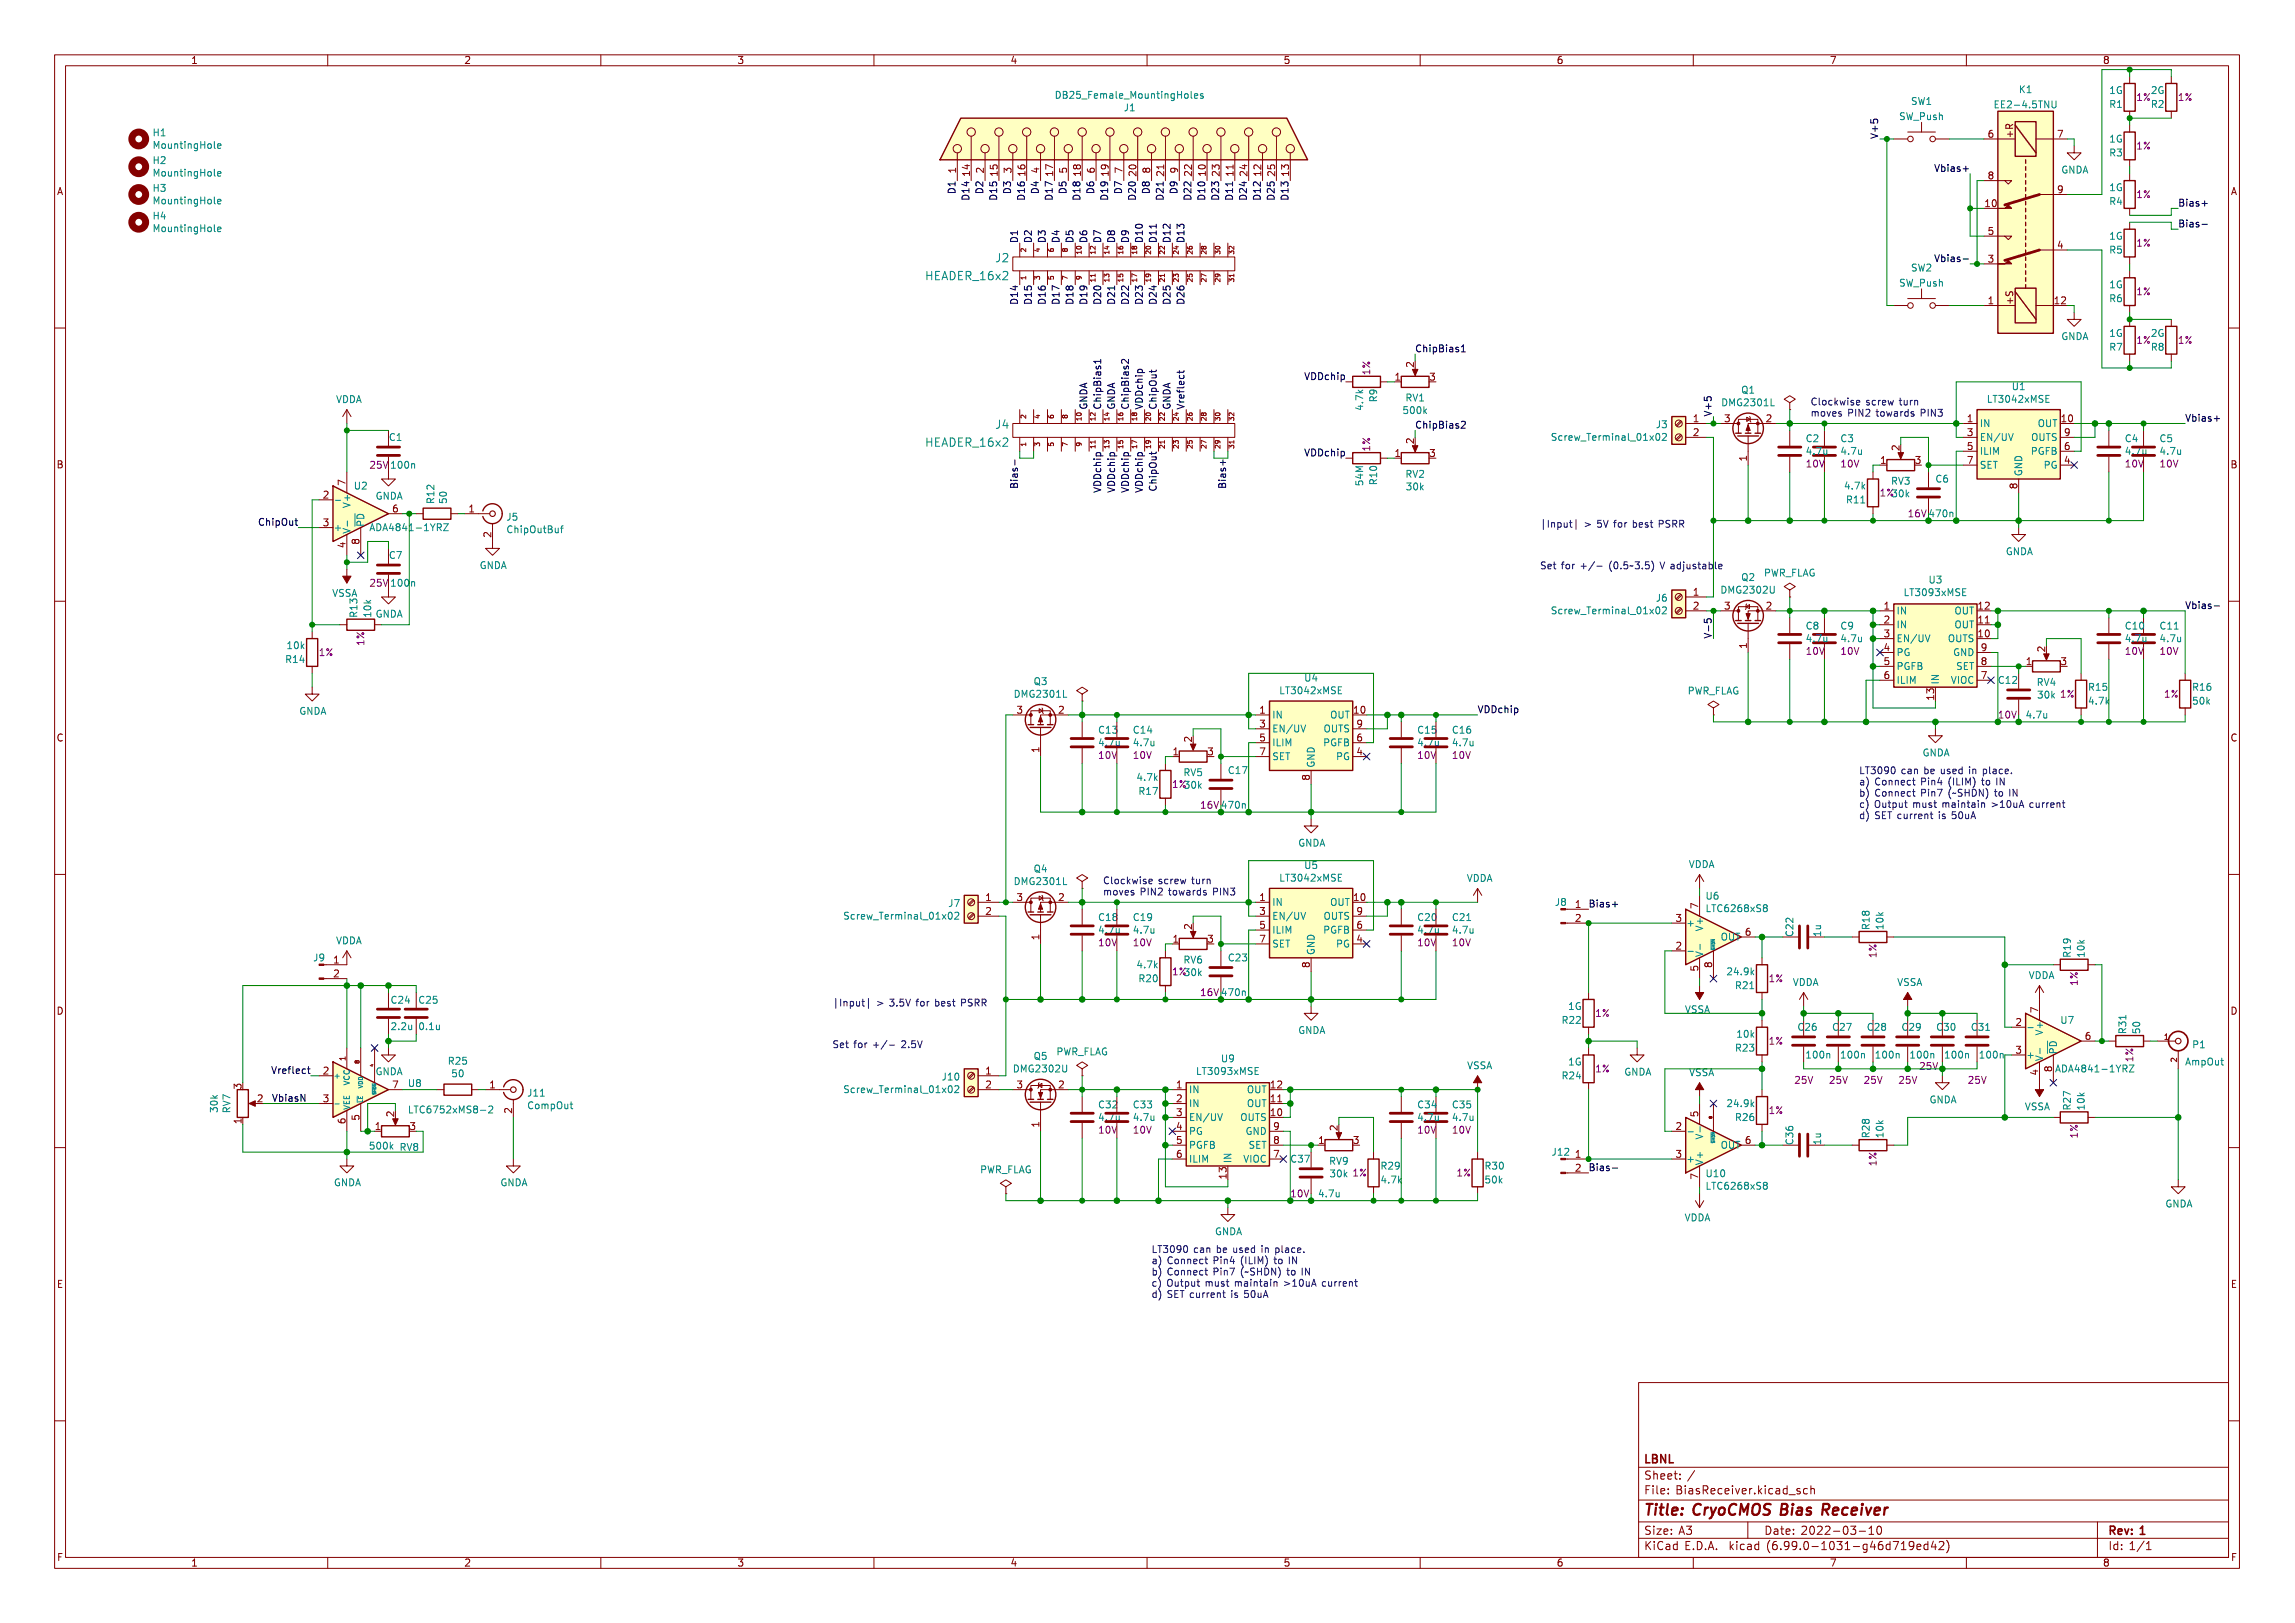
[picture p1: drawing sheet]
<svg xmlns="http://www.w3.org/2000/svg" width="420mm" height="297mm" viewBox="0 0 420 297" stroke-linecap="round" stroke-linejoin="round" font-family="sans-serif">
<defs><g id="words">
<text font-size="2.8" fill="#840000" x="301" y="277.3">Title: CryoCMOS Bias Receiver</text>
<g font-size="2.1" fill="#008484">
<text x="182.3" y="48">J2</text>
<text x="169.6" y="51.3">HEADER_16x2</text>
<text x="169.6" y="81.8">HEADER_16x2</text>
<text x="182.3" y="78.5">J4</text>
</g>
<g font-size="2.1" fill="#840000">
<text x="301" y="267.8">LBNL</text>
<text x="301" y="273.5">File: BiasReceiver.kicad_sch</text>
<text x="301" y="270.8">Sheet: /</text>
<text x="301" y="280.9">Size: A3</text>
<text x="323" y="280.9">Date: 2022-03-10</text>
<text x="386" y="280.9">Rev: 1</text>
<text x="301" y="283.7">KiCad E.D.A. kicad (6.99.0-1031-g46d719ed42)</text>
<text x="386" y="283.7">Id: 1/1</text>
</g>
<g font-size="1.8" fill="#840000">
<text x="35" y="11.7">1</text>
<text x="85" y="11.7">2</text>
<text x="135" y="11.7">3</text>
<text x="185" y="11.7">4</text>
<text x="235" y="11.7">5</text>
<text x="285" y="11.7">6</text>
<text x="335" y="11.7">7</text>
<text x="385" y="11.7">8</text>
<text x="364" y="25.2">6</text>
<text x="368.6" y="25.1" transform="rotate(-90 368.6 25.1)">+R</text>
<text x="376.7" y="25.2">7</text>
<text x="10.3" y="35.7">A</text>
<text x="175" y="31.6" transform="rotate(-90 175 31.6)">1</text>
<text x="177.5" y="32.1" transform="rotate(-90 177.5 32.1)">14</text>
<text x="180.1" y="31.6" transform="rotate(-90 180.1 31.6)">2</text>
<text x="182.6" y="32.1" transform="rotate(-90 182.6 32.1)">15</text>
<text x="185.2" y="31.6" transform="rotate(-90 185.2 31.6)">3</text>
<text x="187.7" y="32.1" transform="rotate(-90 187.7 32.1)">16</text>
<text x="190.2" y="31.6" transform="rotate(-90 190.2 31.6)">4</text>
<text x="192.8" y="32.1" transform="rotate(-90 192.8 32.1)">17</text>
<text x="195.3" y="31.6" transform="rotate(-90 195.3 31.6)">5</text>
<text x="197.9" y="32.1" transform="rotate(-90 197.9 32.1)">18</text>
<text x="200.4" y="31.6" transform="rotate(-90 200.4 31.6)">6</text>
<text x="202.9" y="32.1" transform="rotate(-90 202.9 32.1)">19</text>
<text x="205.5" y="31.6" transform="rotate(-90 205.5 31.6)">7</text>
<text x="208" y="32.1" transform="rotate(-90 208 32.1)">20</text>
<text x="210.6" y="31.6" transform="rotate(-90 210.6 31.6)">8</text>
<text x="213.1" y="32.1" transform="rotate(-90 213.1 32.1)">21</text>
<text x="215.6" y="31.6" transform="rotate(-90 215.6 31.6)">9</text>
<text x="218.2" y="32.1" transform="rotate(-90 218.2 32.1)">22</text>
<text x="220.7" y="32.1" transform="rotate(-90 220.7 32.1)">10</text>
<text x="223.3" y="32.1" transform="rotate(-90 223.3 32.1)">23</text>
<text x="225.8" y="32.1" transform="rotate(-90 225.8 32.1)">11</text>
<text x="228.3" y="32.1" transform="rotate(-90 228.3 32.1)">24</text>
<text x="230.9" y="32.1" transform="rotate(-90 230.9 32.1)">12</text>
<text x="233.4" y="32.1" transform="rotate(-90 233.4 32.1)">25</text>
<text x="236" y="32.1" transform="rotate(-90 236 32.1)">13</text>
<text x="364" y="32.8">8</text>
<text x="376.7" y="35.3">9</text>
<text x="408.3" y="35.7">A</text>
<text x="363.5" y="37.9">10</text>
<text x="364" y="43">5</text>
<text x="376.7" y="45.5">4</text>
<text x="364" y="48">3</text>
<text x="364" y="55.7">1</text>
<text x="368.6" y="55.5" transform="rotate(-90 368.6 55.5)">+S</text>
<text x="376.2" y="55.7">12</text>
<text x="255.4" y="69.6">1</text>
<text x="258.8" y="67.2" transform="rotate(-90 258.8 67.2)">2</text>
<text x="261.8" y="69.6">3</text>
<text x="310" y="77.3">1</text>
<text x="315.7" y="77.3">3</text>
<text x="323.4" y="77.3">2</text>
<text x="360.2" y="77.3">1</text>
<text x="377.5" y="77.3">10</text>
<text x="255.4" y="83.6">1</text>
<text x="258.8" y="81.2" transform="rotate(-90 258.8 81.2)">2</text>
<text x="261.8" y="83.6">3</text>
<text x="310" y="79.8">2</text>
<text x="347.7" y="82.4" transform="rotate(-90 347.7 82.4)">2</text>
<text x="360.2" y="79.8">3</text>
<text x="360.2" y="82.3">5</text>
<text x="378" y="82.3">6</text>
<text x="378" y="79.8">9</text>
<text x="10.3" y="85.7">B</text>
<text x="63.2" y="88.8" transform="rotate(-90 63.2 88.8)">7</text>
<text x="319.8" y="84.3" transform="rotate(-90 319.8 84.3)">1</text>
<text x="344.3" y="84.9">1</text>
<text x="350.7" y="84.9">3</text>
<text x="360.2" y="84.9">7</text>
<text x="369.3" y="89.4" transform="rotate(-90 369.3 89.4)">8</text>
<text x="378" y="84.9">4</text>
<text x="408.3" y="85.7">B</text>
<text x="59.2" y="91.2">2</text>
<text x="71.9" y="93.8">6</text>
<text x="85.9" y="93.8">1</text>
<text x="59.2" y="96.3">3</text>
<text x="63.2" y="100.2" transform="rotate(-90 63.2 100.2)">4</text>
<text x="65.8" y="99.6" transform="rotate(-90 65.8 99.6)">8</text>
<text x="89.9" y="98.3" transform="rotate(-90 89.9 98.3)">2</text>
<text x="310" y="109">1</text>
<text x="310" y="111.5">2</text>
<text x="315.7" y="111.5">3</text>
<text x="323.4" y="111.5">2</text>
<text x="344.9" y="111.5">1</text>
<text x="362.2" y="111.5">12</text>
<text x="319.8" y="118.6" transform="rotate(-90 319.8 118.6)">1</text>
<text x="344.9" y="114.1">2</text>
<text x="344.9" y="116.6">3</text>
<text x="344.9" y="119.2">4</text>
<text x="362.2" y="116.6">10</text>
<text x="362.2" y="114.1">11</text>
<text x="362.7" y="119.2">9</text>
<text x="374.4" y="119.3" transform="rotate(-90 374.4 119.3)">2</text>
<text x="344.9" y="121.7">5</text>
<text x="344.9" y="124.2">6</text>
<text x="362.7" y="124.2">7</text>
<text x="362.7" y="121.7">8</text>
<text x="371" y="121.7">1</text>
<text x="377.3" y="121.7">3</text>
<text x="186.2" y="130.6">3</text>
<text x="193.8" y="130.6">2</text>
<text x="230.6" y="130.6">1</text>
<text x="247.9" y="130.6">10</text>
<text x="354.1" y="128" transform="rotate(-90 354.1 128)">13</text>
<text x="10.3" y="135.7">C</text>
<text x="190.2" y="137.7" transform="rotate(-90 190.2 137.7)">1</text>
<text x="218.2" y="135.8" transform="rotate(-90 218.2 135.8)">2</text>
<text x="230.6" y="133.1">3</text>
<text x="230.6" y="135.7">5</text>
<text x="248.4" y="135.7">6</text>
<text x="248.4" y="133.1">9</text>
<text x="408.3" y="135.7">C</text>
<text x="214.8" y="138.2">1</text>
<text x="221.1" y="138.2">3</text>
<text x="230.6" y="138.2">7</text>
<text x="239.8" y="142.8" transform="rotate(-90 239.8 142.8)">8</text>
<text x="248.4" y="138.2">4</text>
<text x="180.5" y="164.9">1</text>
<text x="180.5" y="167.4">2</text>
<text x="186.2" y="164.9">3</text>
<text x="193.8" y="164.9">2</text>
<text x="230.6" y="164.9">1</text>
<text x="230.6" y="167.4">3</text>
<text x="247.9" y="164.9">10</text>
<text x="248.4" y="167.4">9</text>
<text x="288.4" y="166.2">1</text>
<text x="310.9" y="166.3" transform="rotate(-90 310.9 166.3)">7</text>
<text x="190.2" y="172" transform="rotate(-90 190.2 172)">1</text>
<text x="214.8" y="172.5">1</text>
<text x="218.2" y="170.1" transform="rotate(-90 218.2 170.1)">2</text>
<text x="221.1" y="172.5">3</text>
<text x="230.6" y="170">5</text>
<text x="230.6" y="172.5">7</text>
<text x="248.4" y="172.5">4</text>
<text x="248.4" y="170">6</text>
<text x="288.4" y="168.7">2</text>
<text x="306.8" y="173.8">2</text>
<text x="306.8" y="168.7">3</text>
<text x="319.5" y="171.2">6</text>
<text x="61.1" y="176.3">1</text>
<text x="61.1" y="178.9">2</text>
<text x="239.8" y="177.1" transform="rotate(-90 239.8 177.1)">8</text>
<text x="310.9" y="177.7" transform="rotate(-90 310.9 177.7)">5</text>
<text x="313.4" y="177.1" transform="rotate(-90 313.4 177.1)">8</text>
<text x="10.3" y="185.7">D</text>
<text x="373.1" y="185.3" transform="rotate(-90 373.1 185.3)">7</text>
<text x="408.3" y="185.7">D</text>
<text x="369.1" y="187.7">2</text>
<text x="381.8" y="190.3">6</text>
<text x="59.2" y="196.6">2</text>
<text x="180.5" y="196.6">1</text>
<text x="369.1" y="192.8">3</text>
<text x="373.1" y="196.7" transform="rotate(-90 373.1 196.7)">4</text>
<text x="375.7" y="196.1" transform="rotate(-90 375.7 196.1)">8</text>
<text x="44.2" y="199.3" transform="rotate(-90 44.2 199.3)">3</text>
<text x="47.1" y="201.7">2</text>
<text x="59.2" y="201.7">3</text>
<text x="71.9" y="199.2">7</text>
<text x="89.7" y="199.2">1</text>
<text x="93.7" y="203.7" transform="rotate(-90 93.7 203.7)">2</text>
<text x="180.5" y="199.2">2</text>
<text x="186.2" y="199.2">3</text>
<text x="193.8" y="199.2">2</text>
<text x="215.4" y="199.2">1</text>
<text x="215.4" y="201.7">2</text>
<text x="232.7" y="201.7">11</text>
<text x="232.7" y="199.2">12</text>
<text x="44.2" y="205.6" transform="rotate(-90 44.2 205.6)">1</text>
<text x="63.2" y="205.6" transform="rotate(-90 63.2 205.6)">6</text>
<text x="65.8" y="205" transform="rotate(-90 65.8 205)">5</text>
<text x="68.7" y="206.8">1</text>
<text x="72.1" y="204.4" transform="rotate(-90 72.1 204.4)">2</text>
<text x="75.1" y="206.8">3</text>
<text x="190.2" y="206.3" transform="rotate(-90 190.2 206.3)">1</text>
<text x="215.4" y="204.3">3</text>
<text x="215.4" y="206.8">4</text>
<text x="215.4" y="209.3">5</text>
<text x="232.7" y="204.3">10</text>
<text x="233.2" y="209.3">8</text>
<text x="233.2" y="206.8">9</text>
<text x="241.4" y="209.3">1</text>
<text x="244.9" y="206.9" transform="rotate(-90 244.9 206.9)">2</text>
<text x="247.8" y="209.3">3</text>
<text x="306.8" y="206.8">2</text>
<text x="310.9" y="204.4" transform="rotate(-90 310.9 204.4)">5</text>
<text x="319.5" y="209.3">6</text>
<text x="215.4" y="211.9">6</text>
<text x="224.5" y="215.7" transform="rotate(-90 224.5 215.7)">13</text>
<text x="233.2" y="211.9">7</text>
<text x="288.4" y="211.9">1</text>
<text x="288.4" y="214.4">2</text>
<text x="306.8" y="211.9">3</text>
<text x="310.9" y="215.8" transform="rotate(-90 310.9 215.8)">7</text>
<text x="10.4" y="235.7">E</text>
<text x="408.4" y="235.7">E</text>
<text x="10.4" y="285.7">F</text>
<text x="35" y="286.7">1</text>
<text x="85" y="286.7">2</text>
<text x="135" y="286.7">3</text>
<text x="185" y="286.7">4</text>
<text x="235" y="286.7">5</text>
<text x="285" y="286.7">6</text>
<text x="335" y="286.7">7</text>
<text x="385" y="286.7">8</text>
<text x="408.4" y="285.7">F</text>
</g>
<g font-size="1.8" fill="#008484">
<text x="369.7" y="17">K1</text>
<text x="386.2" y="17.2">1G</text>
<text x="393.8" y="17.2">2G</text>
<text x="194.1" y="18.1">DB25_Female_MountingHoles</text>
<text x="205.8" y="20.3">J1</text>
<text x="347.7" y="22">SW_Push</text>
<text x="349.9" y="19.2">SW1</text>
<text x="365.8" y="19.8">EE2-4.5TNU</text>
<text x="386.3" y="19.7">R1</text>
<text x="28.1" y="24.9">H1</text>
<text x="28.4" y="27.2">MountingHole</text>
<text x="386.2" y="26.1">1G</text>
<text x="386.3" y="28.6">R3</text>
<text x="28.1" y="35.1">H3</text>
<text x="28.1" y="30">H2</text>
<text x="28.4" y="32.3">MountingHole</text>
<text x="377.3" y="31.7">GNDA</text>
<text x="386.2" y="35">1G</text>
<text x="28.1" y="40.2">H4</text>
<text x="28.4" y="37.4">MountingHole</text>
<text x="386.3" y="37.5">R4</text>
<text x="28.4" y="42.5">MountingHole</text>
<text x="386.2" y="43.9">1G</text>
<text x="386.3" y="46.4">R5</text>
<text x="347.7" y="52.4">SW_Push</text>
<text x="349.9" y="49.7">SW2</text>
<text x="386.2" y="52.7">1G</text>
<text x="386.3" y="55.3">R6</text>
<text x="377.3" y="62.2">GNDA</text>
<text x="386.2" y="61.6">1G</text>
<text x="386.3" y="64.2">R7</text>
<text x="393.8" y="61.6">2G</text>
<text x="368.4" y="71.4">U1</text>
<text x="61.4" y="73.7">VDDA</text>
<text x="249.6" y="74.9" transform="rotate(-90 249.6 74.9)">4.7k</text>
<text x="252.1" y="73.5" transform="rotate(-90 252.1 73.5)">R9</text>
<text x="257.1" y="75.8">500k</text>
<text x="257.4" y="73.4">RV1</text>
<text x="315.5" y="74.3">DMG2301L</text>
<text x="318.9" y="72">Q1</text>
<text x="364.1" y="73.7">LT3042xMSE</text>
<text x="71.3" y="80.7">C1</text>
<text x="284.9" y="80.7">Screw_Terminal_01x02</text>
<text x="303.2" y="78.3">J3</text>
<text x="330.7" y="80.9">C2</text>
<text x="330.9" y="83.2">4.7u</text>
<text x="337" y="80.9">C3</text>
<text x="337.2" y="83.2">4.7u</text>
<text x="362.5" y="78.1">IN</text>
<text x="362.5" y="80.7">EN/UV</text>
<text x="362.5" y="83.2">ILIM</text>
<text x="371.8" y="83.2">PGFB</text>
<text x="371.8" y="80.7">OUTS</text>
<text x="372.9" y="78.1">OUT</text>
<text x="389.1" y="80.9">C4</text>
<text x="389.3" y="83.2">4.7u</text>
<text x="395.5" y="80.9">C5</text>
<text x="395.7" y="83.2">4.7u</text>
<text x="64.9" y="89.6">U2</text>
<text x="71.8" y="85.8">100n</text>
<text x="249.6" y="88.8" transform="rotate(-90 249.6 88.8)">54M</text>
<text x="252.1" y="88.6" transform="rotate(-90 252.1 88.6)">R10</text>
<text x="257.4" y="87.4">RV2</text>
<text x="257.6" y="89.7">30k</text>
<text x="337.9" y="89.6">4.7k</text>
<text x="346.3" y="88.7">RV3</text>
<text x="354.4" y="88.3">C6</text>
<text x="362.5" y="85.8">SET</text>
<text x="370.2" y="87.2" transform="rotate(-90 370.2 87.2)">GND</text>
<text x="374.1" y="85.8">PG</text>
<text x="64.1" y="92.5" transform="rotate(-90 64.1 92.5)">V+</text>
<text x="68.6" y="91.4">GNDA</text>
<text x="79.5" y="92" transform="rotate(-90 79.5 92)">R12</text>
<text x="81.8" y="92" transform="rotate(-90 81.8 92)">50</text>
<text x="92.8" y="95.3">J5</text>
<text x="338.2" y="92.1">R11</text>
<text x="344.2" y="90.8">1%30k</text>
<text x="61.1" y="97.2">+</text>
<text x="64.1" y="97.7" transform="rotate(-90 64.1 97.7)">V-</text>
<text x="66.7" y="96.4" transform="rotate(-90 66.7 96.4)">~{PD}</text>
<text x="68.5" y="97.2">ADA4841-1YRZ</text>
<text x="93" y="97.6">ChipOutBuf</text>
<text x="367.1" y="101.6">GNDA</text>
<text x="71.3" y="102.3">C7</text>
<text x="71.8" y="107.4">100n</text>
<text x="87.7" y="104.1">GNDA</text>
<text x="318.9" y="106.3">Q2</text>
<text x="322.7" y="105.5">PWR_FLAG</text>
<text x="353.2" y="106.8">U3</text>
<text x="60.7" y="109.2">VSSA</text>
<text x="65.4" y="112.9" transform="rotate(-90 65.4 112.9)">R13</text>
<text x="67.9" y="112.8" transform="rotate(-90 67.9 112.8)">10k</text>
<text x="68.6" y="113">GNDA</text>
<text x="284.9" y="112.4">Screw_Terminal_01x02</text>
<text x="303.2" y="110.1">J6</text>
<text x="315.4" y="108.6">DMG2302U</text>
<text x="347.2" y="112.4">IN</text>
<text x="348.9" y="109.1">LT3093xMSE</text>
<text x="357.7" y="112.4">OUT</text>
<text x="52.7" y="118.8">10k</text>
<text x="330.7" y="115.2">C8</text>
<text x="330.9" y="117.5">4.7u</text>
<text x="337" y="115.2">C9</text>
<text x="337.2" y="117.5">4.7u</text>
<text x="347.2" y="115">IN</text>
<text x="347.2" y="117.5">EN/UV</text>
<text x="356.5" y="117.5">OUTS</text>
<text x="357.7" y="115">OUT</text>
<text x="389.2" y="115.2">C10</text>
<text x="389.3" y="117.5">4.7u</text>
<text x="395.6" y="115.2">C11</text>
<text x="395.7" y="117.5">4.7u</text>
<text x="52.4" y="121.3">R14</text>
<text x="189.3" y="125.4">Q3</text>
<text x="238.9" y="124.7">U4</text>
<text x="347.2" y="120.1">PG</text>
<text x="347.2" y="122.6">PGFB</text>
<text x="347.2" y="125.1">ILIM</text>
<text x="355" y="125.3" transform="rotate(-90 355 125.3)">IN</text>
<text x="357.1" y="125.1">VIOC</text>
<text x="357.5" y="120.1">GND</text>
<text x="358" y="122.6">SET</text>
<text x="366" y="125.1">C12</text>
<text x="372.9" y="125.5">RV4</text>
<text x="54.7" y="130.8">GNDA</text>
<text x="185.9" y="127.7">DMG2301L</text>
<text x="232.9" y="131.5">IN</text>
<text x="234.6" y="127">LT3042xMSE</text>
<text x="243.4" y="131.5">OUT</text>
<text x="308.7" y="127.1">PWR_FLAG</text>
<text x="371.1" y="131.5">4.7u</text>
<text x="373.2" y="127.8">30k 1%</text>
<text x="382.5" y="126.4">R15</text>
<text x="382.6" y="128.9">4.7k</text>
<text x="401.5" y="126.4">R16</text>
<text x="401.6" y="128.9">50k</text>
<text x="201.3" y="134.3">C13</text>
<text x="201.3" y="136.6">4.7u</text>
<text x="207.6" y="134.3">C14</text>
<text x="207.7" y="136.6">4.7u</text>
<text x="232.9" y="134">EN/UV</text>
<text x="232.9" y="136.6">ILIM</text>
<text x="242.2" y="136.6">PGFB</text>
<text x="242.2" y="134">OUTS</text>
<text x="259.7" y="134.3">C15</text>
<text x="259.8" y="136.6">4.7u</text>
<text x="266" y="134.3">C16</text>
<text x="266.1" y="136.6">4.7u</text>
<text x="208.4" y="142.9">4.7k</text>
<text x="216.7" y="142">RV5</text>
<text x="225" y="141.6">C17</text>
<text x="232.9" y="139.1">SET</text>
<text x="240.7" y="140.5" transform="rotate(-90 240.7 140.5)">GND</text>
<text x="244.6" y="139.1">PG</text>
<text x="351.9" y="138.4">GNDA</text>
<text x="208.6" y="145.5">R17</text>
<text x="237.6" y="154.9">GNDA</text>
<text x="185.9" y="162">DMG2301L</text>
<text x="189.3" y="159.7">Q4</text>
<text x="234.6" y="161.3">LT3042xMSE</text>
<text x="238.9" y="159">U5</text>
<text x="268.4" y="161.4">VDDA</text>
<text x="309" y="158.8">VDDA</text>
<text x="173.7" y="166">J7</text>
<text x="232.9" y="165.8">IN</text>
<text x="243.4" y="165.8">OUT</text>
<text x="284.8" y="165.8">J8</text>
<text x="312.4" y="164.6">U6</text>
<text x="312.8" y="166.9">LTC6268xS8</text>
<text x="61.4" y="172.8">VDDA</text>
<text x="155.3" y="168.3">Screw_Terminal_01x02</text>
<text x="201.3" y="168.5">C18</text>
<text x="201.3" y="170.9">4.7u</text>
<text x="207.6" y="168.5">C19</text>
<text x="207.7" y="170.9">4.7u</text>
<text x="232.9" y="168.3">EN/UV</text>
<text x="232.9" y="170.9">ILIM</text>
<text x="232.9" y="173.4">SET</text>
<text x="242.2" y="170.9">PGFB</text>
<text x="242.2" y="168.3">OUTS</text>
<text x="244.6" y="173.4">PG</text>
<text x="259.7" y="168.5">C20</text>
<text x="259.8" y="170.9">4.7u</text>
<text x="266" y="168.5">C21</text>
<text x="266.1" y="170.9">4.7u</text>
<text x="308.7" y="169.6">+</text>
<text x="311.8" y="170" transform="rotate(-90 311.8 170)">V+</text>
<text x="314.9" y="172.1">OUT</text>
<text x="328.3" y="171.3" transform="rotate(-90 328.3 171.3)">C22</text>
<text x="333.4" y="171.3" transform="rotate(-90 333.4 171.3)">1u</text>
<text x="342.3" y="170" transform="rotate(-90 342.3 170)">R18</text>
<text x="344.8" y="170" transform="rotate(-90 344.8 170)">10k</text>
<text x="57.4" y="175.9">J9</text>
<text x="208.4" y="177.2">4.7k</text>
<text x="208.6" y="179.7">R20</text>
<text x="216.7" y="176.3">RV6</text>
<text x="225" y="175.9">C23</text>
<text x="240.7" y="174.8" transform="rotate(-90 240.7 174.8)">GND</text>
<text x="311.8" y="175.2" transform="rotate(-90 311.8 175.2)">V-</text>
<text x="316.5" y="178.5">24.9k</text>
<text x="371.3" y="179.2">VDDA</text>
<text x="379.1" y="175.1" transform="rotate(-90 379.1 175.1)">R19</text>
<text x="381.6" y="175.1" transform="rotate(-90 381.6 175.1)">10k</text>
<text x="71.7" y="183.7">C24</text>
<text x="76.8" y="183.7">C25</text>
<text x="287.1" y="184.8">1G</text>
<text x="308.4" y="185.4">VSSA</text>
<text x="317.9" y="181">R21</text>
<text x="328.1" y="180.4">VDDA</text>
<text x="347.2" y="180.4">VSSA</text>
<text x="71.8" y="188.5">2.2u</text>
<text x="76.9" y="188.5">0.1u</text>
<text x="237.6" y="189.2">GNDA</text>
<text x="286.1" y="187.4">R22</text>
<text x="318.1" y="189.9">10k</text>
<text x="329.3" y="188.6">C26</text>
<text x="335.6" y="188.6">C27</text>
<text x="342" y="188.6">C28</text>
<text x="348.3" y="188.6">C29</text>
<text x="354.7" y="188.6">C30</text>
<text x="361" y="188.6">C31</text>
<text x="374" y="189.1" transform="rotate(-90 374 189.1)">V+</text>
<text x="377.3" y="187.4">U7</text>
<text x="389.3" y="189.1" transform="rotate(-90 389.3 189.1)">R31</text>
<text x="391.8" y="189" transform="rotate(-90 391.8 189)">50</text>
<text x="401.5" y="191.8">P1</text>
<text x="68.6" y="196.8">GNDA</text>
<text x="82.2" y="194.8">R25</text>
<text x="82.8" y="197.1">50</text>
<text x="172.6" y="197.7">J10</text>
<text x="185.8" y="196.3">DMG2302U</text>
<text x="189.3" y="193.9">Q5</text>
<text x="193.2" y="193.1">PWR_FLAG</text>
<text x="219.3" y="196.7">LT3093xMSE</text>
<text x="223.7" y="194.4">U9</text>
<text x="268.5" y="195.7">VSSA</text>
<text x="286.1" y="197.5">R24</text>
<text x="287.1" y="195">1G</text>
<text x="297.2" y="196.8">GNDA</text>
<text x="309.1" y="196.9">VSSA</text>
<text x="317.9" y="192.4">R23</text>
<text x="330.9" y="193.7">100n</text>
<text x="337.2" y="193.7">100n</text>
<text x="343.6" y="193.7">100n</text>
<text x="349.9" y="193.7">100n</text>
<text x="356.3" y="193.7">100n</text>
<text x="362.6" y="193.7">100n</text>
<text x="371" y="193.7">+</text>
<text x="374" y="194.2" transform="rotate(-90 374 194.2)">V-</text>
<text x="376.6" y="192.9" transform="rotate(-90 376.6 192.9)">~{PD}</text>
<text x="377.1" y="196.3">ADA4841-1YRZ</text>
<text x="400.1" y="195">AmpOut</text>
<text x="39.9" y="203.4" transform="rotate(-90 39.9 203.4)">30k</text>
<text x="42.2" y="203.7" transform="rotate(-90 42.2 203.7)">RV7</text>
<text x="74.8" y="198.9">U8</text>
<text x="75.8" y="203.8">LTC6752xMS8-2</text>
<text x="96.7" y="203">CompOut</text>
<text x="96.7" y="200.7">J11</text>
<text x="155.3" y="200">Screw_Terminal_01x02</text>
<text x="201.3" y="202.8">C32</text>
<text x="207.6" y="202.8">C33</text>
<text x="217.7" y="200.1">IN</text>
<text x="217.7" y="202.6">IN</text>
<text x="228.2" y="202.6">OUT</text>
<text x="228.2" y="200.1">OUT</text>
<text x="259.7" y="202.8">C34</text>
<text x="266" y="202.8">C35</text>
<text x="316.5" y="202.6">24.9k</text>
<text x="353.1" y="201.9">GNDA</text>
<text x="370.6" y="203.2">VSSA</text>
<text x="379.1" y="203" transform="rotate(-90 379.1 203)">R27</text>
<text x="381.6" y="203" transform="rotate(-90 381.6 203)">10k</text>
<text x="201.3" y="205.1">4.7u</text>
<text x="207.7" y="205.1">4.7u</text>
<text x="217.7" y="205.1">EN/UV</text>
<text x="217.7" y="207.7">PG</text>
<text x="227" y="205.1">OUTS</text>
<text x="228" y="207.7">GND</text>
<text x="259.8" y="205.1">4.7u</text>
<text x="266.1" y="205.1">4.7u</text>
<text x="311.8" y="207.7" transform="rotate(-90 311.8 207.7)">V-</text>
<text x="317.9" y="205.1">R26</text>
<text x="328.3" y="209.4" transform="rotate(-90 328.3 209.4)">C36</text>
<text x="333.4" y="209.4" transform="rotate(-90 333.4 209.4)">1u</text>
<text x="342.3" y="208.1" transform="rotate(-90 342.3 208.1)">R28</text>
<text x="344.8" y="208.1" transform="rotate(-90 344.8 208.1)">10k</text>
<text x="67.9" y="210.4">500k</text>
<text x="73.2" y="210.6">RV8</text>
<text x="179.2" y="214.7">PWR_FLAG</text>
<text x="217.7" y="210.2">PGFB</text>
<text x="217.7" y="212.8">ILIM</text>
<text x="225.4" y="212.9" transform="rotate(-90 225.4 212.9)">IN</text>
<text x="227.6" y="212.8">VIOC</text>
<text x="228.5" y="210.2">SET</text>
<text x="236.4" y="212.8">C37</text>
<text x="243.4" y="213.1">RV9</text>
<text x="243.6" y="215.5">30k 1%</text>
<text x="252.9" y="214">R29</text>
<text x="272" y="214">R30</text>
<text x="284.3" y="211.5">J12</text>
<text x="308.7" y="212.8">+</text>
<text x="311.8" y="213.3" transform="rotate(-90 311.8 213.3)">V+</text>
<text x="312.5" y="215.4">U10</text>
<text x="314.9" y="210.2">OUT</text>
<text x="61" y="217.1">GNDA</text>
<text x="91.5" y="217.1">GNDA</text>
<text x="241.6" y="219.1">4.7u</text>
<text x="253" y="216.6">4.7k</text>
<text x="272" y="216.6">50k</text>
<text x="312.8" y="217.7">LTC6268xS8</text>
<text x="396.3" y="221">GNDA</text>
<text x="222.3" y="226">GNDA</text>
<text x="308.3" y="223.5">VDDA</text>
</g>
<g font-size="1.8" fill="#840084">
<text x="391.2" y="18.5">1%</text>
<text x="393.9" y="19.7">R2</text>
<text x="398.8" y="18.5">1%</text>
<text x="391.2" y="27.3">1%</text>
<text x="391.2" y="36.2">1%</text>
<text x="391.2" y="45.1">1%</text>
<text x="391.2" y="54">1%</text>
<text x="391.2" y="62.9">1%</text>
<text x="393.9" y="64.2">R8</text>
<text x="398.8" y="62.9">1%</text>
<text x="250.8" y="68.6" transform="rotate(-90 250.8 68.6)">1%</text>
<text x="250.8" y="82.6" transform="rotate(-90 250.8 82.6)">1%</text>
<text x="67.8" y="85.8">25V</text>
<text x="330.8" y="85.5">10V</text>
<text x="337.1" y="85.5">10V</text>
<text x="389.2" y="85.5">10V</text>
<text x="395.5" y="85.5">10V</text>
<text x="67.8" y="107.4">25V</text>
<text x="66.7" y="118.2" transform="rotate(-90 66.7 118.2)">1%</text>
<text x="330.8" y="119.8">10V</text>
<text x="337.1" y="119.8">10V</text>
<text x="389.2" y="119.8">10V</text>
<text x="395.5" y="119.8">10V</text>
<text x="58.4" y="120.1">1%</text>
<text x="396.2" y="127.7">1%</text>
<text x="201.2" y="138.9">10V</text>
<text x="207.6" y="138.9">10V</text>
<text x="259.6" y="138.9">10V</text>
<text x="266" y="138.9">10V</text>
<text x="214.6" y="144.2">1%30k</text>
<text x="201.2" y="173.2">10V</text>
<text x="207.6" y="173.2">10V</text>
<text x="259.6" y="173.2">10V</text>
<text x="266" y="173.2">10V</text>
<text x="214.6" y="178.5">1%30k</text>
<text x="323.8" y="179.7">1%</text>
<text x="343.5" y="175.3" transform="rotate(-90 343.5 175.3)">1%</text>
<text x="380.4" y="180.4" transform="rotate(-90 380.4 180.4)">1%</text>
<text x="292.1" y="186.1">1%</text>
<text x="323.8" y="191.2">1%</text>
<text x="292.1" y="196.3">1%</text>
<text x="351.5" y="195.8">25V</text>
<text x="390.5" y="194.4" transform="rotate(-90 390.5 194.4)">1%</text>
<text x="323.8" y="203.9">1%</text>
<text x="328.7" y="198.3">25V</text>
<text x="335" y="198.3">25V</text>
<text x="341.4" y="198.3">25V</text>
<text x="347.7" y="198.3">25V</text>
<text x="360.4" y="198.3">25V</text>
<text x="201.2" y="207.5">10V</text>
<text x="207.6" y="207.5">10V</text>
<text x="259.6" y="207.5">10V</text>
<text x="266" y="207.5">10V</text>
<text x="380.4" y="208.3" transform="rotate(-90 380.4 208.3)">1%</text>
<text x="266.7" y="215.3">1%</text>
<text x="343.5" y="213.4" transform="rotate(-90 343.5 213.4)">1%</text>
</g>
<g font-size="1.8">
<text x="343.8" y="25.4" transform="rotate(-90 343.8 25.4)">V+5</text>
<text x="174.9" y="35.3" transform="rotate(-90 174.9 35.3)">D1</text>
<text x="180" y="35.3" transform="rotate(-90 180 35.3)">D2</text>
<text x="185.1" y="35.3" transform="rotate(-90 185.1 35.3)">D3</text>
<text x="190.2" y="35.3" transform="rotate(-90 190.2 35.3)">D4</text>
<text x="195.2" y="35.3" transform="rotate(-90 195.2 35.3)">D5</text>
<text x="200.3" y="35.3" transform="rotate(-90 200.3 35.3)">D6</text>
<text x="205.4" y="35.3" transform="rotate(-90 205.4 35.3)">D7</text>
<text x="210.5" y="35.3" transform="rotate(-90 210.5 35.3)">D8</text>
<text x="215.6" y="35.3" transform="rotate(-90 215.6 35.3)">D9</text>
<text x="354.9" y="31.4">Vbias+</text>
<text x="177.5" y="36.3" transform="rotate(-90 177.5 36.3)">D14</text>
<text x="182.5" y="36.3" transform="rotate(-90 182.5 36.3)">D15</text>
<text x="187.6" y="36.3" transform="rotate(-90 187.6 36.3)">D16</text>
<text x="192.7" y="36.3" transform="rotate(-90 192.7 36.3)">D17</text>
<text x="197.8" y="36.3" transform="rotate(-90 197.8 36.3)">D18</text>
<text x="202.9" y="36.3" transform="rotate(-90 202.9 36.3)">D19</text>
<text x="207.9" y="36.3" transform="rotate(-90 207.9 36.3)">D20</text>
<text x="213" y="36.3" transform="rotate(-90 213 36.3)">D21</text>
<text x="218.1" y="36.3" transform="rotate(-90 218.1 36.3)">D22</text>
<text x="220.6" y="36.3" transform="rotate(-90 220.6 36.3)">D10</text>
<text x="223.2" y="36.3" transform="rotate(-90 223.2 36.3)">D23</text>
<text x="225.7" y="36.3" transform="rotate(-90 225.7 36.3)">D11</text>
<text x="228.3" y="36.3" transform="rotate(-90 228.3 36.3)">D24</text>
<text x="230.8" y="36.3" transform="rotate(-90 230.8 36.3)">D12</text>
<text x="233.3" y="36.3" transform="rotate(-90 233.3 36.3)">D25</text>
<text x="235.9" y="36.3" transform="rotate(-90 235.9 36.3)">D13</text>
<text x="398.8" y="41.6">Bias-</text>
<text x="398.8" y="37.8">Bias+</text>
<text x="186.3" y="44.5" transform="rotate(-90 186.3 44.5)">D1</text>
<text x="188.9" y="44.5" transform="rotate(-90 188.9 44.5)">D2</text>
<text x="191.4" y="44.5" transform="rotate(-90 191.4 44.5)">D3</text>
<text x="194" y="44.5" transform="rotate(-90 194 44.5)">D4</text>
<text x="196.5" y="44.5" transform="rotate(-90 196.5 44.5)">D5</text>
<text x="199" y="44.5" transform="rotate(-90 199 44.5)">D6</text>
<text x="201.6" y="44.5" transform="rotate(-90 201.6 44.5)">D7</text>
<text x="204.1" y="44.5" transform="rotate(-90 204.1 44.5)">D8</text>
<text x="206.7" y="44.5" transform="rotate(-90 206.7 44.5)">D9</text>
<text x="209.2" y="44.5" transform="rotate(-90 209.2 44.5)">D10</text>
<text x="211.7" y="44.5" transform="rotate(-90 211.7 44.5)">D11</text>
<text x="214.3" y="44.5" transform="rotate(-90 214.3 44.5)">D12</text>
<text x="216.8" y="44.5" transform="rotate(-90 216.8 44.5)">D13</text>
<text x="355.4" y="47.9">Vbias-</text>
<text x="186.3" y="55.4" transform="rotate(-90 186.3 55.4)">D14</text>
<text x="188.9" y="55.4" transform="rotate(-90 188.9 55.4)">D15</text>
<text x="191.4" y="55.4" transform="rotate(-90 191.4 55.4)">D16</text>
<text x="194" y="55.4" transform="rotate(-90 194 55.4)">D17</text>
<text x="196.5" y="55.4" transform="rotate(-90 196.5 55.4)">D18</text>
<text x="199" y="55.4" transform="rotate(-90 199 55.4)">D19</text>
<text x="201.6" y="55.4" transform="rotate(-90 201.6 55.4)">D20</text>
<text x="204.1" y="55.4" transform="rotate(-90 204.1 55.4)">D21</text>
<text x="206.7" y="55.4" transform="rotate(-90 206.7 55.4)">D22</text>
<text x="209.2" y="55.4" transform="rotate(-90 209.2 55.4)">D23</text>
<text x="211.7" y="55.4" transform="rotate(-90 211.7 55.4)">D24</text>
<text x="214.3" y="55.4" transform="rotate(-90 214.3 55.4)">D25</text>
<text x="216.8" y="55.4" transform="rotate(-90 216.8 55.4)">D26</text>
<text x="259.1" y="64.5">ChipBias1</text>
<text x="239" y="69.5">VDDchip</text>
<text x="199" y="75" transform="rotate(-90 199 75)">GNDA</text>
<text x="201.6" y="75" transform="rotate(-90 201.6 75)">ChipBias1</text>
<text x="204.1" y="75" transform="rotate(-90 204.1 75)">GNDA</text>
<text x="206.7" y="75" transform="rotate(-90 206.7 75)">ChipBias2</text>
<text x="209.2" y="75" transform="rotate(-90 209.2 75)">VDDchip</text>
<text x="211.7" y="75" transform="rotate(-90 211.7 75)">ChipOut</text>
<text x="214.3" y="75" transform="rotate(-90 214.3 75)">GNDA</text>
<text x="216.8" y="75" transform="rotate(-90 216.8 75)">Vreflect</text>
<text x="313.3" y="76.2" transform="rotate(-90 313.3 76.2)">V+5</text>
<text x="400" y="77.2">Vbias+</text>
<text x="239" y="83.5">VDDchip</text>
<text x="259.1" y="78.4">ChipBias2</text>
<text x="186.3" y="88.2" transform="rotate(-90 186.3 88.2)">Bias-</text>
<text x="201.6" y="90" transform="rotate(-90 201.6 90)">VDDchip</text>
<text x="204.1" y="90" transform="rotate(-90 204.1 90)">VDDchip</text>
<text x="206.7" y="90" transform="rotate(-90 206.7 90)">VDDchip</text>
<text x="209.2" y="90" transform="rotate(-90 209.2 90)">VDDchip</text>
<text x="211.7" y="89.6" transform="rotate(-90 211.7 89.6)">ChipOut</text>
<text x="224.4" y="88.6" transform="rotate(-90 224.4 88.6)">Bias+</text>
<text x="47.6" y="96.2">ChipOut</text>
<text x="400" y="111.4">Vbias-</text>
<text x="313.3" y="116.9" transform="rotate(-90 313.3 116.9)">V-5</text>
<text x="270.5" y="130.5">VDDchip</text>
<text x="290.8" y="166.1">Bias+</text>
<text x="50.4" y="196.5">Vreflect</text>
<text x="50.1" y="201.6">VbiasN</text>
<text x="290.8" y="214.3">Bias-</text>
</g>
<g font-size="1.8" fill="#0000c2">
<text x="331.5" y="74.2">Clockwise screw turn</text>
<text x="331.5" y="76.2">moves PIN2 towards PIN3</text>
<text x="281.9" y="96.6">|Input| &gt; 5V for best PSRR</text>
<text x="281.9" y="104.2">Set for +/- (0.5~3.5) V adjustable</text>
<text x="340.4" y="141.7">LT3090 can be used in place.</text>
<text x="340.4" y="143.7">a) Connect Pin4 (ILIM) to IN</text>
<text x="340.4" y="145.8">b) Connect Pin7 (~SHDN) to IN</text>
<text x="340.4" y="147.8">c) Output must maintain &gt;10uA current</text>
<text x="340.4" y="149.9">d) SET current is 50uA</text>
<text x="201.9" y="161.8">Clockwise screw turn</text>
<text x="201.9" y="163.9">moves PIN2 towards PIN3</text>
<text x="152.4" y="184.2">|Input| &gt; 3.5V for best PSRR</text>
<text x="152.4" y="191.8">Set for +/- 2.5V</text>
<text x="210.8" y="229.3">LT3090 can be used in place.</text>
<text x="210.8" y="231.4">a) Connect Pin4 (ILIM) to IN</text>
<text x="210.8" y="233.4">b) Connect Pin7 (~SHDN) to IN</text>
<text x="210.8" y="235.5">c) Output must maintain &gt;10uA current</text>
<text x="210.8" y="237.5">d) SET current is 50uA</text>
</g>
<g font-size="1.8" fill="#008400">
<text x="349.4" y="94.7">16V 470n</text>
<text x="365.9" y="131.5">10V</text>
<text x="219.9" y="148">16V 470n</text>
<text x="219.9" y="182.3">16V 470n</text>
<text x="236.4" y="219.1">10V</text>
</g>
<g font-size="1.4" fill="#840000">
<text x="396.2" y="190.3">1</text>
<text x="63.2" y="194.1" transform="rotate(-90 63.2 194.1)">1</text>
<text x="398.5" y="194.4" transform="rotate(-90 398.5 194.4)">2</text>
</g>
<g font-size="1.4" fill="#008484">
<text x="61.1" y="197.4">+</text>
<text x="64" y="203.1" transform="rotate(-90 64 203.1)">VEE</text>
<text x="64" y="198.7" transform="rotate(-90 64 198.7)">VCC</text>
</g>
<g font-size="1.2" fill="#840000">
<text x="187.8" y="46.1" transform="rotate(-90 187.8 46.1)">2</text>
<text x="190.4" y="46.1" transform="rotate(-90 190.4 46.1)">4</text>
<text x="192.9" y="46.1" transform="rotate(-90 192.9 46.1)">6</text>
<text x="195.5" y="46.1" transform="rotate(-90 195.5 46.1)">8</text>
<text x="198" y="46.4" transform="rotate(-90 198 46.4)">10</text>
<text x="200.5" y="46.4" transform="rotate(-90 200.5 46.4)">12</text>
<text x="203.1" y="46.4" transform="rotate(-90 203.1 46.4)">14</text>
<text x="205.6" y="46.4" transform="rotate(-90 205.6 46.4)">16</text>
<text x="208.2" y="46.4" transform="rotate(-90 208.2 46.4)">18</text>
<text x="210.7" y="46.4" transform="rotate(-90 210.7 46.4)">20</text>
<text x="213.2" y="46.4" transform="rotate(-90 213.2 46.4)">22</text>
<text x="215.8" y="46.4" transform="rotate(-90 215.8 46.4)">24</text>
<text x="218.3" y="46.4" transform="rotate(-90 218.3 46.4)">26</text>
<text x="220.9" y="46.4" transform="rotate(-90 220.9 46.4)">28</text>
<text x="223.4" y="46.4" transform="rotate(-90 223.4 46.4)">30</text>
<text x="225.9" y="46.4" transform="rotate(-90 225.9 46.4)">32</text>
<text x="187.8" y="51.2" transform="rotate(-90 187.8 51.2)">1</text>
<text x="190.4" y="51.2" transform="rotate(-90 190.4 51.2)">3</text>
<text x="192.9" y="51.2" transform="rotate(-90 192.9 51.2)">5</text>
<text x="195.5" y="51.2" transform="rotate(-90 195.5 51.2)">7</text>
<text x="198" y="51.2" transform="rotate(-90 198 51.2)">9</text>
<text x="200.5" y="51.5" transform="rotate(-90 200.5 51.5)">11</text>
<text x="203.1" y="51.5" transform="rotate(-90 203.1 51.5)">13</text>
<text x="205.6" y="51.5" transform="rotate(-90 205.6 51.5)">15</text>
<text x="208.2" y="51.5" transform="rotate(-90 208.2 51.5)">17</text>
<text x="210.7" y="51.5" transform="rotate(-90 210.7 51.5)">19</text>
<text x="213.2" y="51.5" transform="rotate(-90 213.2 51.5)">21</text>
<text x="215.8" y="51.5" transform="rotate(-90 215.8 51.5)">23</text>
<text x="218.3" y="51.5" transform="rotate(-90 218.3 51.5)">25</text>
<text x="220.9" y="51.5" transform="rotate(-90 220.9 51.5)">27</text>
<text x="223.4" y="51.5" transform="rotate(-90 223.4 51.5)">29</text>
<text x="225.9" y="51.5" transform="rotate(-90 225.9 51.5)">31</text>
<text x="187.8" y="76.6" transform="rotate(-90 187.8 76.6)">2</text>
<text x="190.4" y="76.6" transform="rotate(-90 190.4 76.6)">4</text>
<text x="192.9" y="76.6" transform="rotate(-90 192.9 76.6)">6</text>
<text x="195.5" y="76.6" transform="rotate(-90 195.5 76.6)">8</text>
<text x="198" y="76.9" transform="rotate(-90 198 76.9)">10</text>
<text x="200.5" y="76.9" transform="rotate(-90 200.5 76.9)">12</text>
<text x="203.1" y="76.9" transform="rotate(-90 203.1 76.9)">14</text>
<text x="205.6" y="76.9" transform="rotate(-90 205.6 76.9)">16</text>
<text x="208.2" y="76.9" transform="rotate(-90 208.2 76.9)">18</text>
<text x="210.7" y="76.9" transform="rotate(-90 210.7 76.9)">20</text>
<text x="213.2" y="76.9" transform="rotate(-90 213.2 76.9)">22</text>
<text x="215.8" y="76.9" transform="rotate(-90 215.8 76.9)">24</text>
<text x="218.3" y="76.9" transform="rotate(-90 218.3 76.9)">26</text>
<text x="220.9" y="76.9" transform="rotate(-90 220.9 76.9)">28</text>
<text x="223.4" y="76.9" transform="rotate(-90 223.4 76.9)">30</text>
<text x="225.9" y="76.9" transform="rotate(-90 225.9 76.9)">32</text>
<text x="187.8" y="81.7" transform="rotate(-90 187.8 81.7)">1</text>
<text x="190.4" y="81.7" transform="rotate(-90 190.4 81.7)">3</text>
<text x="192.9" y="81.7" transform="rotate(-90 192.9 81.7)">5</text>
<text x="195.5" y="81.7" transform="rotate(-90 195.5 81.7)">7</text>
<text x="198" y="81.7" transform="rotate(-90 198 81.7)">9</text>
<text x="200.5" y="82" transform="rotate(-90 200.5 82)">11</text>
<text x="203.1" y="82" transform="rotate(-90 203.1 82)">13</text>
<text x="205.6" y="82" transform="rotate(-90 205.6 82)">15</text>
<text x="208.2" y="82" transform="rotate(-90 208.2 82)">17</text>
<text x="210.7" y="82" transform="rotate(-90 210.7 82)">19</text>
<text x="213.2" y="82" transform="rotate(-90 213.2 82)">21</text>
<text x="215.8" y="82" transform="rotate(-90 215.8 82)">23</text>
<text x="218.3" y="82" transform="rotate(-90 218.3 82)">25</text>
<text x="220.9" y="82" transform="rotate(-90 220.9 82)">27</text>
<text x="223.4" y="82" transform="rotate(-90 223.4 82)">29</text>
<text x="225.9" y="82" transform="rotate(-90 225.9 82)">31</text>
</g>
<text font-size="1.1" fill="#840000" x="65.8" y="194.6" transform="rotate(-90 65.8 194.6)">8</text>
<text font-size="1.1" fill="#008484" x="66.4" y="201.8" transform="rotate(-90 66.4 201.8)">~{LE}VDD</text>
<g font-size=".7" fill="#008484">
<text x="313.9" y="173.9" transform="rotate(-90 313.9 173.9)">~{SHDN}</text>
<text x="68.8" y="200.8" transform="rotate(-90 68.8 200.8)">~{SHDN}</text>
<text x="313.9" y="209.7" transform="rotate(-90 313.9 209.7)">~{SHDN}</text>
</g>
<g font-size=".7" fill="#840000">
<text x="68.3" y="195.2" transform="rotate(-90 68.3 195.2)">4</text>
<text x="313.4" y="204.7" transform="rotate(-90 313.4 204.7)">8</text>
</g>
</g></defs>
<g fill="none" stroke="#840000" stroke-width=".18">
<path d="M10 10h400v277h-400zM12 12h396v273h-396zM60 10v2M110 10v2M160 10v2M210 10v2M260 10v2M310 10v2M360 10v2M389.9 14v1.3M397.5 14v1.3M175.3 28v5.1"/>
<path d="M177.8 24.9v8.2M180.3 28v5.1M182.9 24.9v8.2M185.4 28v5.1M188 24.9v8.2M190.5 28v5.1M193 24.9v8.2M195.6 28v5.1M198.1 24.9v8.2M200.7 28v5.1M203.2 24.9v8.2M205.7 28v5.1"/>
<path d="M208.3 24.9v8.2M210.8 28v5.1M213.4 24.9v8.2M215.9 28v5.1M218.4 24.9v8.2M221 28v5.1M223.5 24.9v8.2M226.1 28v5.1M228.6 24.9v8.2M231.1 28v5.1M233.7 24.9v8.2M236.2 28v5.1"/>
<path d="M346.7 25.4h2.5M349.2 24.2h5.1M351.8 22.4v1.8M354.3 25.4h2.6M363.2 33.1h5.1l-.6 .6-.7-.6M363.2 25.4h5.7M372.7 25.4h5.8M373.4 35.6h5.1M379.7 26.7v1.3h1.3l-1.3 1.2-1.2-1.2h1.2M389.9 20.4v1.2M389.9 22.9v1.3M389.9 29.2v1.3"/>
<path d="M389.9 31.8v1.3M389.9 38.1v1.3M397.5 20.4v1.2M185.4 47h40.7v2.6h-40.7zM186.7 44.5v2.5M186.7 49.6v2.5M189.2 44.5v2.5M189.2 49.6v2.5M191.8 44.5v2.5M191.8 49.6v2.5M194.3 44.5v2.5M194.3 49.6v2.5"/>
<path d="M196.8 44.5v2.5M196.8 49.6v2.5M199.4 44.5v2.5M199.4 49.6v2.5M201.9 44.5v2.5M201.9 49.6v2.5M204.5 44.5v2.5M204.5 49.6v2.5M207 44.5v2.5M207 49.6v2.5M209.5 44.5v2.5M209.5 49.6v2.5"/>
<path d="M212.1 44.5v2.5M212.1 49.6v2.5M214.6 44.5v2.5M214.6 49.6v2.5M217.2 44.5v2.5M217.2 49.6v2.5M219.7 44.5v2.5M219.7 49.6v2.5M222.2 44.5v2.5M222.2 49.6v2.5M224.8 44.5v2.5M224.8 49.6v2.5"/>
<path d="M346.7 55.9h2.5M349.2 54.6h5.1M351.8 52.9v1.7M354.3 55.9h2.6M363.2 43.2h5.1l-.6 .7-.7-.7M363.2 55.9h5.7M363.2 48.3h2.6M372.7 55.9h3.2M373.4 45.8h5.1M379.7 57.2v1.3h1.3l-1.3 1.2-1.2-1.2h1.2M389.9 40.7v1.2M389.9 47v1.3"/>
<path d="M389.9 49.6v1.2M389.9 55.9v1.3M389.9 58.5v1.2M397.5 58.5v1.2M10 60h2M63.5 75v2.5M63.5 75l-.8 1.2M63.5 75l.8 1.2M71.1 78.8v2.8M185.4 77.5h40.7v2.5h-40.7zM186.7 75v2.5M189.2 75v2.5"/>
<path d="M191.8 75v2.5M194.3 75v2.5M196.8 75v2.5M199.4 75v2.5M201.9 75v2.5M204.5 75v2.5M207 75v2.5M209.5 75v2.5M212.1 75v2.5M214.6 75v2.5M217.2 75v2.5M219.7 75v2.5"/>
<path d="M222.2 75v2.5M224.8 75v2.5M246.4 69.9h1.2M252.7 69.9h1.3M259.1 67.3v1.1M307.7 79.5l-.9 .9M307.7 77l-.9 .8M307.9 79.7l-.9 .9M307.9 77.2l-.9 .8M308.6 77.5h3.8M315 77.5h3.3M318.3 79.3v-2.6h3.5v2.6"/>
<path d="M319.8 76.4l.6 .3-.6 .4zM320 79.8v5.3M320.3 76.2l.1 .2v.7l.1 .2M325.1 77.5h-5.1v1.8M327.7 73.7l1-.6-1-.7-1.1 .7 1.1 .6v1.3M327.7 75h.1M327.7 78.8v2.8M334 78.8v2.8M359.4 77.5h2.5M386.1 78.8v2.8M389.9 64.8v1.3M392.4 78.8v2.8"/>
<path d="M397.5 64.8v1.3M408 60h2M58.4 91.5h2.6M58.4 96.6h2.6M63.5 86.4v3.8M63.5 97.8v3.8M66 96.6v5M71.1 83.6v4.1h1.3l-1.3 1.2-1.3-1.2h1.3M71.1 94h2.6M76.2 94h1.3M82.5 94h1.3M85.1 94h4.6"/>
<path d="M90.2 95.8v4.6h1.2l-1.2 1.2-1.3-1.2h1.3M186.7 80v2.6M189.2 80v2.6M191.8 80v2.6M194.3 80v2.6M196.8 80v2.6M199.4 80v2.6M201.9 80v2.6M204.5 80v2.6M207 80v2.6M209.5 80v2.6M212.1 80v2.6"/>
<path d="M214.6 80v2.6M217.2 80v2.6M219.7 80v2.6M222.2 80v2.6M224.8 80v2.6M246.4 83.9h1.2M252.7 83.9h1.3M259.1 81.3v1M308.6 80h3.8M327.7 83.6v2.8M334 83.6v2.8M342.9 86.4v1.3"/>
<path d="M342.9 92.7v1.3M348 82.6v1M353.1 86.4v2.8M353.1 91.2v2.8M359.4 80h2.5M359.4 85.1h2.5M359.4 82.6h2.5M369.6 96.6v1.2h1.2l-1.2 1.3-1.3-1.3h1.3M369.6 87.7v2.5M377.2 80h2.5M377.2 85.1h2.5M377.2 82.6h2.5"/>
<path d="M386.1 83.6v2.8M392.4 83.6v2.8M10 110h2M57.1 115.6v1.3M62.2 114.3h1.3M63.5 104.2v2.5M68.6 114.3h1.2M71.1 105.2v4.1h1.3l-1.3 1.2-1.3-1.2h1.3M71.1 100.4v2.8M307.7 111.3l-.9 .8M307.7 108.7l-.9 .9M307.9 111.5l-.9 .8"/>
<path d="M307.9 108.9l-.9 .9M308.6 109.3h3.8M308.6 111.8h3.8M315 111.8h3.3M318.3 113.6v-2.6h3.5v2.6M319.7 111l.6-.3v.7zM319.8 110.5l-.1 .2v.7l-.2 .1M320 114.1v5.3M325.1 111.8h-5.1v1.8M327.7 108l1-.6-1-.7-1.1 .7 1.1 .6v1.3M327.7 109.3h.1M327.7 113.1v2.8"/>
<path d="M327.7 117.9v2.8M334 113.1v2.8M334 117.9v2.8M344.2 114.3h2.5M344.2 111.8h2.5M344.2 116.9h2.5M344.2 119.4h2.5M361.9 114.3h2.6M361.9 119.4h2.6M374.6 119.4v1M386.1 113.1v2.8M386.1 117.9v2.8"/>
<path d="M392.4 113.1v2.8M392.4 117.9v2.8M408 110h2M57.1 125.8v1.2h1.3l-1.3 1.3-1.2-1.3h1.2M57.1 122v1.2M185.4 130.8h3.3M188.7 132.6v-2.5h3.6v2.5M190.2 129.7l.7 .4-.7 .4zM190.5 133.1v5.4M190.8 129.6l.1 .1v.8l.1 .1M195.6 130.8h-5.1v1.8M198.1 127l1-.6-1-.6-1 .6 1 .6v1.3"/>
<path d="M198.1 128.3h.1M198.1 132.1v2.8M198.1 136.9v2.8M204.5 132.1v2.8M204.5 136.9v2.8M213.4 139.7v1.3M218.4 135.9v1M223.5 139.7v2.8M229.9 130.8h2.5M229.9 133.4h2.5M229.9 138.5h2.5M229.9 135.9h2.5"/>
<path d="M247.6 133.4h2.6M247.6 138.5h2.6M247.6 135.9h2.6M256.5 132.1v2.8M256.5 136.9v2.8M262.9 132.1v2.8M262.9 136.9v2.8M313.7 129.6l1-.7-1-.6-1 .6 1 .7v1.2M313.7 130.8h.1M344.2 122h2.5M344.2 124.5h2.5M354.3 133.4v1.3h1.3l-1.3 1.2-1.2-1.2h1.2"/>
<path d="M361.9 122h2.6M361.9 124.5h2.6M369.6 123.2v2.8M369.6 128.1v2.7M381 123.2v1.3M381 129.6v1.2M400 123.2v1.3M400 129.6v1.2M213.4 146.1v1.3M223.5 144.6v2.8M240 149.9v1.3h1.3l-1.3 1.2-1.2-1.2h1.2M240 141v2.5"/>
<path d="M10 160h2M59.3 179.1h4.2M63.5 174v2.6h-3.8M63.5 174l-.8 1.3M63.5 174l.8 1.3M178.2 167.2l-.9 .8M178.2 164.6l-.9 .9M178.3 167.3l-.8 .9M178.3 164.8l-.8 .8M179.1 165.1h3.8M179.1 167.7h3.8M185.4 165.1h3.3"/>
<path d="M188.7 166.9v-2.5h3.6v2.5M190.2 164l.7 .4-.7 .4zM190.5 167.4v5.4M190.8 163.9l.1 .1v.8l.1 .1M195.6 165.1h-5.1v1.8M198.1 161.3l1-.6-1-.6-1 .6 1 .6v1.3M198.1 162.6h.1M198.1 166.4v2.8M198.1 171.2v2.8M204.5 166.4v2.8M204.5 171.2v2.8M213.4 174v1.3"/>
<path d="M218.4 170.2v1M223.5 174v2.8M223.5 178.9v2.7M229.9 165.1h2.5M229.9 167.7h2.5M229.9 172.8h2.5M229.9 170.2h2.5M240 175.3v2.5M247.6 167.7h2.6M247.6 172.8h2.6M247.6 170.2h2.6M256.5 166.4v2.8"/>
<path d="M256.5 171.2v2.8M262.9 166.4v2.8M262.9 171.2v2.8M270.5 162.6v2.5M270.5 162.6l-.8 1.3M270.5 162.6l.8 1.3M286.6 168.9h4.2M287 166.4h3.8M306.1 168.9h2.5M306.1 174h2.5M311.1 160.1v2.5M311.1 163.9v3.8"/>
<path d="M311.1 175.3v3.8M311.1 160.1l-.7 1.2M311.1 160.1l.8 1.2M313.7 174v5.1M318.8 171.5h2.5M322.6 175.3v1.3M326.4 171.5h2.8M331.2 171.5h2.8M339.1 171.5h1.3M345.4 171.5h1.3M375.9 176.6h1.3M382.3 176.6h1.2"/>
<path d="M408 160h2M58.4 196.9h2.6M63.5 191.8v3.8M66 191.8v5.1M68.6 191.8v6.4M71.1 191.8v1.3h1.3l-1.3 1.2-1.3-1.2h1.3M71.1 199.4h2.6M71.1 181.6v2.8M71.1 186.5v2.8M76.2 181.6v2.8M76.2 186.5v2.8M80 199.4h1.3"/>
<path d="M86.4 199.4h1.2M88.9 199.4h4.6M178.2 198.9l-.9 .9M178.2 196.4l-.9 .8M178.3 199.1l-.8 .8M178.3 196.6l-.8 .8M179.1 196.9h3.8M179.1 199.4h3.8M185.4 199.4h3.3M190.1 198.7l.7-.4v.7zM190.2 198.2l-.1 .1v.7l-.1 .2M195.6 199.4h-5.1v1.8"/>
<path d="M198.1 195.6l1-.6-1-.7-1 .7 1 .6v1.3M198.1 196.9h.1M213.4 180.4v1.2M214.6 199.4h2.6M240 184.2v1.3h1.3l-1.3 1.2-1.2-1.2h1.2M270.5 196.9v2.5M290.8 181.6v1.3M290.8 188v1.3M290.8 191.8v1.3M290.8 198.2v1.2M299.7 191.8v1.3h1.3l-1.3 1.2-1.3-1.2h1.3M311.1 180.4v2.5"/>
<path d="M311.1 198.2v2.5M322.6 181.6v1.3M322.6 186.7v1.3M322.6 193.1v1.2M322.6 199.4v1.3M330.2 181.6l-.8 1.3M330.2 181.6v2.6M330.2 186.7v2.8M330.2 191.6v2.7M330.2 181.6l.8 1.3M336.5 186.7v2.8M336.5 191.6v2.7"/>
<path d="M342.9 186.7v2.8M342.9 191.6v2.7M349.2 181.6v2.6M349.2 186.7v2.8M349.2 191.6v2.7M355.6 196.9v1.3h1.3l-1.3 1.2-1.3-1.2h1.3M355.6 186.7v2.8M355.6 191.6v2.7M361.9 186.7v2.8M361.9 191.6v2.7M368.3 188h2.5M368.3 193.1h2.5"/>
<path d="M373.4 180.4l-.8 1.2M373.4 180.4v6.3M373.4 194.3v6.4M373.4 180.4l.7 1.2M375.9 193.1v5.1M381 190.5h2.5M386.1 190.5h1.2M392.4 190.5h1.3M395 190.5h3.3M398.8 192.3v3.3M10 210h2M46 202h1"/>
<path d="M58.4 202h2.6M63.5 212.1v1.3h1.3l-1.3 1.3-1.3-1.3h1.3M63.5 203.2v3.8M66 202v5M72.4 204.5v1M94 212.1v1.3h1.2l-1.2 1.3-1.3-1.3h1.3M94 201.2v3.3M184.1 217.2l1.1-.6-1.1-.7-1 .7 1 .6v1.3M184.1 218.5h.1M188.7 201.2v-2.5h3.6v2.5M190.5 201.7v5.3M198.1 200.7v2.8"/>
<path d="M198.1 205.5v2.8M204.5 200.7v2.8M204.5 205.5v2.8M214.6 202h2.6M214.6 204.5h2.6M214.6 207h2.6M214.6 209.6h2.6M214.6 212.1h2.6M232.4 202h2.5M232.4 207h2.5M232.4 209.6h2.5M232.4 212.1h2.5"/>
<path d="M240 210.9v2.8M240 215.7v2.8M245.1 207v1.1M251.5 210.9v1.2M251.5 217.2v1.3M256.5 200.7v2.8M256.5 205.5v2.8M262.9 200.7v2.8M262.9 205.5v2.8M270.5 210.9v1.2M270.5 217.2v1.3M286.6 214.7h4.2"/>
<path d="M287 212.1h3.8M306.1 207h2.5M306.1 212.1h2.5M310.4 219.7l.7 1.3M311.1 202v3.8M311.1 213.4v3.8M311.1 218.5v2.5M311.9 219.7l-.8 1.3M313.7 202v5M318.8 209.6h2.5M322.6 205.8v1.2M326.4 209.6h2.8"/>
<path d="M331.2 209.6h2.8M339.1 209.6h1.3M345.4 209.6h1.3M375.9 204.5h1.3M382.3 204.5h1.2M398.8 215.9v1.3h1.2l-1.2 1.3-1.3-1.3h1.3M408 210h2M224.8 221v1.3h1.3l-1.3 1.3-1.3-1.3h1.3M300 253h108v32h-108zM10 260h2M300 278.5h108M300 274.5h108"/>
<path d="M300 268.5h108M308.7 279.3h1l-.5 .6M309.4 279.9l.3 .3v.3l-.3 .3M310.2 269.1l-1.2 2M320 278.5v3M327.5 273.6h1.2M329.5 272.5l-.3-.1-.2 .2v.2l.5 .2v.3h-.5M330.9 272.5l-.4-.1-.3 .3v.4l.1 .2h.6M331.5 272.6l.2-.2 .4 .1 .1 .9M331.5 271.9v1.5M342.2 279.7l.4-.4v1.5M343.8 279.4l.2-.1a.8 .8 0 0 1 .5 .8 .8 .8 0 0 1-.5 .7 1 1 0 0 1-.2-1.4z"/>
<path d="M384 278.5v6.5M408 260h2M60 285v2M110 285v2M160 285v2M210 285v2M260 285v2M300 281.5h108M310 285v2M340.4 280.2h1.1M342.2 280.8h.8M346.6 282.1h1l-.7 1.5"/>
<path d="M348.1 283.6h.8M348.1 282.5l.4-.4v1.5M350.4 282.8l-.3 .2h-.3l-.3-.2 .2-.6 .4-.1 .2 .2a.99 .99 0 0 1-.4 1.3h-.2M350.9 283.1l.8-.1-.1-.3-.4-.1-.3 .2 .1 .7h.6M352.9 282.7l-.4-.1-.3 .3v.4l.2 .2h.5M352.9 282.1v1.5M353.9 282l-.3 1.1h.9M354.3 282.6v1M355 282.3l.6-.2 .2 .2 .1 .2-1 1.1h1M356.4 281.9a1.72 1.72 0 0 1 0 2.3M360 285v2M392.5 282l-1.3 2"/>
<path d="M393 283.6h.8M393 282.5l.4-.4v1.5"/>
<circle cx="175.3" cy="27.2" r=".76"/>
<circle cx="177.8" cy="24.2" r=".76"/>
<circle cx="180.3" cy="27.2" r=".76"/>
<circle cx="182.9" cy="24.2" r=".76"/>
<circle cx="185.4" cy="27.2" r=".76"/>
<circle cx="188" cy="24.2" r=".76"/>
<circle cx="190.5" cy="27.2" r=".76"/>
<circle cx="193" cy="24.2" r=".76"/>
<circle cx="195.6" cy="27.2" r=".76"/>
<circle cx="198.1" cy="24.2" r=".76"/>
<circle cx="200.7" cy="27.2" r=".76"/>
<circle cx="203.2" cy="24.2" r=".76"/>
<circle cx="205.7" cy="27.2" r=".76"/>
<circle cx="208.3" cy="24.2" r=".76"/>
<circle cx="210.8" cy="27.2" r=".76"/>
<circle cx="213.4" cy="24.2" r=".76"/>
<circle cx="215.9" cy="27.2" r=".76"/>
<circle cx="218.4" cy="24.2" r=".76"/>
<circle cx="221" cy="27.2" r=".76"/>
<circle cx="223.5" cy="24.2" r=".76"/>
<circle cx="226.1" cy="27.2" r=".76"/>
<circle cx="228.6" cy="24.2" r=".76"/>
<circle cx="231.1" cy="27.2" r=".76"/>
<circle cx="233.7" cy="24.2" r=".76"/>
<circle cx="236.2" cy="27.2" r=".76"/>
<circle cx="349.8" cy="25.4" r=".51"/>
<circle cx="353.8" cy="25.4" r=".51"/>
<circle cx="349.8" cy="55.9" r=".51"/>
<circle cx="353.8" cy="55.9" r=".51"/>
<circle cx="307.3" cy="77.5" r=".63"/>
<circle cx="307.3" cy="80" r=".63"/>
<circle cx="307.3" cy="111.8" r=".63"/>
<circle cx="307.3" cy="109.3" r=".63"/>
<circle cx="177.8" cy="167.7" r=".63"/>
<circle cx="177.8" cy="165.1" r=".63"/>
<circle cx="177.8" cy="196.9" r=".63"/>
<circle cx="177.8" cy="199.4" r=".63"/>
</g>
<g fill="none" stroke="#840000" stroke-width=".3">
<path d="M391.8 280.8h.9"/>
<circle cx="398.8" cy="190.5" r="1.78"/>
</g>
<path d="M343.4 276l.5-.1 .2 .1 .1 .4-1 .2M344 277.1l-.6 .1M345.1 275.9l-.2 1.3M345.6 275.9l-.3 .1-.3 .3" fill="none" stroke="#840000" stroke-width=".4"/>
<g fill="#ffffc2" stroke="#ffffc2" stroke-width=".18">
<path d="M175.9 21.6h59.7l3.8 7.6h-67.3z"/>
<path d="M61 194.3l10.1 5.1-10.1 5.1z"/>
<path d="M217.2 198.2h15.2v15.2h-15.2z"/>
<path d="M176.5 195.6h2.6v5.1h-2.6z"/>
<path d="M176.5 163.9h2.6v5h-2.6z"/>
<path d="M61 88.9l10.1 5.1-10.1 5.1z"/>
<path d="M232.4 128.3h15.2v12.7h-15.2z"/>
<path d="M370.8 185.5l10.2 5-10.2 5.1z"/>
<path d="M232.4 162.6h15.2v12.7h-15.2z"/>
<path d="M308.6 204.5l10.2 5.1-10.2 5.1z"/>
<path d="M308.6 166.4l10.2 5.1-10.2 5.1z"/>
<path d="M365.8 20.4h10.1v40.6h-10.1z"/>
<path d="M306.1 108h2.5v5.1h-2.5z"/>
<path d="M306.1 76.2h2.5v5.1h-2.5z"/>
<path d="M346.7 110.5h15.2v15.3h-15.2z"/>
<path d="M361.9 75h15.3v12.7h-15.3z"/>
</g>
<g fill="none" stroke="#840000" stroke-width=".25">
<path d="M388.9 15.3h2v5.1h-2zM396.5 15.3h2v5.1h-2zM175.9 21.6h59.7l3.8 7.6h-67.3zM365.8 20.4h10.1v40.6h-10.1zM368.9 22.3h3.8v6.3h-3.8zM368.9 22.9l3.8 5.1M370.8 29.2v.7M370.8 30.5v.7M370.8 31.8v.6M370.8 33.1v.6M370.8 34.3v.7M370.8 35.6v.6"/>
<path d="M370.8 36.9v.6M370.8 38.1v.7M370.8 39.4v.6M388.9 33.1h2v5h-2zM388.9 24.2h2v5h-2zM368.9 52.7h3.8v6.4h-3.8zM368.9 53.4l3.8 5.1M370.8 40.7v.6M370.8 41.9v.7M370.8 43.2v.7M370.8 44.5v.6M370.8 45.8v.6"/>
<path d="M370.8 47v.7M370.8 48.3v.6M370.8 49.6v.6M370.8 50.8v.7M370.8 52.1v.6M388.9 41.9h2v5.1h-2zM388.9 59.7h2v5.1h-2zM388.9 50.8h2v5.1h-2zM396.5 59.7h2v5.1h-2zM247.6 68.9h5.1v2h-5.1zM256.5 68.9h5.1v2h-5.1zM306.1 76.2h2.5v5.1h-2.5z"/>
<path d="M317.8 79.3h1M318.1 79.8h3.8M319.5 79.3h1M321.3 79.3h1M361.9 75h15.3v12.7h-15.3zM61 88.9l10.1 5.1-10.1 5.1zM77.5 93h5v2h-5zM88.4 93.5a1.81 1.81 0 0 1 2.8-1 1.81 1.81 0 0 1 0 3 1.81 1.81 0 0 1-2.8-1M247.6 82.8h5.1v2.1h-5.1zM256.5 82.8h5.1v2.1h-5.1zM341.9 87.7h2v5h-2zM345.4 84.1h5.1v2h-5.1z"/>
<path d="M56.1 116.9h2.1v5.1h-2.1zM63.5 113.3h5.1v2.1h-5.1zM306.1 108h2.5v5.1h-2.5zM317.8 113.6h1M318.1 114.1h3.8M319.5 113.6h1M321.3 113.6h1M346.7 110.5h15.2v15.3h-15.2zM188.2 132.6h1M188.6 133.1h3.8M190 132.6h1M191.8 132.6h1"/>
<path d="M215.9 137.5h5.1v2h-5.1zM232.4 128.3h15.2v12.7h-15.2zM372.1 120.9h5.1v2.1h-5.1zM380 124.5h2v5.1h-2zM399 124.5h2.1v5.1h-2.1zM212.3 141h2.1v5.1h-2.1zM176.5 163.9h2.6v5h-2.6zM188.2 166.9h1M188.6 167.4h3.8M190 166.9h1M191.8 166.9h1M212.3 175.3h2.1v5.1h-2.1z"/>
<path d="M215.9 171.7h5.1v2.1h-5.1zM232.4 162.6h15.2v12.7h-15.2zM308.6 166.4l10.2 5.1-10.2 5.1zM321.6 176.6h2v5h-2zM340.4 170.5h5v2h-5zM377.2 175.6h5.1v2h-5.1zM43.4 199.4h2.1v5.1h-2.1zM61 194.3l10.1 5.1-10.1 5.1zM81.3 198.4h5.1v2h-5.1zM92.2 198.9a1.81 1.81 0 0 1 2.8-1 1.81 1.81 0 0 1 0 3 1.81 1.81 0 0 1-2.8-1M176.5 195.6h2.6v5.1h-2.6zM217.2 198.2h15.2v15.2h-15.2z"/>
<path d="M289.8 182.9h2v5.1h-2zM289.8 193.1h2v5.1h-2zM321.6 188h2v5.1h-2zM370.8 185.5l10.2 5-10.2 5.1zM387.3 189.5h5.1v2.1h-5.1zM69.8 206h5.1v2.1h-5.1zM188.2 201.2h1M188.6 201.7h3.8M190 201.2h1M191.8 201.2h1M242.6 208.6h5v2h-5zM250.4 212.1h2.1v5.1h-2.1z"/>
<path d="M269.5 212.1h2v5.1h-2zM308.6 204.5l10.2 5.1-10.2 5.1zM321.6 200.7h2v5.1h-2zM340.4 208.6h5v2h-5zM377.2 203.5h5.1v2h-5.1z"/>
<circle cx="320" cy="78.4" r="2.79"/>
<circle cx="320" cy="112.7" r="2.79"/>
<circle cx="190.5" cy="131.7" r="2.79"/>
<circle cx="190.5" cy="166" r="2.79"/>
<circle cx="190.5" cy="200.3" r="2.79"/>
</g>
<g fill="none" stroke="#008484" stroke-width=".18">
<path d="M193.7 16.7h-.3v1.3h.3M218.7 17.9h.5M218.7 17.2l.4-.1 .2 .3-.6 .2M220.2 17.2l-.3-.1-.1 .2v.2l.4 .1v.3h-.4M365.3 19.1h.4M365.9 18.5h-.6v1.2h.6M376.4 18.5v1l-.1 .2M39.8 37.1l.2 .2h.4M39.8 36.7l.2-.2h.3l.2 .2v.1l-.7 .1M39.8 26.5l.2-.2h.3l.2 .2v.1l-.7 .1M39.8 31.6l.2-.2h.3l.2 .2v.1l-.7 .1M39.8 27l.2 .2 .4-.1"/>
<path d="M39.8 32.1l.2 .1h.4M39.8 41.7l.2-.1h.3l.2 .1v.2l-.7 .1M39.8 42.2l.2 .2 .4-.1M284.4 79.3l-.3 .3 .3 .3M304.3 79.4l.5-.1 .3 .4-.8 .9h.8M368.6 79.4l-.5 1.2M61.4 91.6h1M63.6 95.3v1M67.9 96.8h.6M68.2 95.9l-.5 1.2M81.2 95.9h.9l-.9 1.2h.9M102.6 96.7h.5"/>
<path d="M103.1 96.2l-.3 .2v1.1M284.1 80.5l.5 .1M284.1 112.3h.5M284.4 111.1l-.3 .2 .3 .4M304.3 111.2l.5-.1 .3 .3-.8 .9h.8M353.3 116.2l-.4 1.3M239 132.7l-.4 1.3M154.6 168.2h.5M154.9 167l-.3 .2 .3 .4M174.8 167.1l.5-.1 .2 .3-.8 .9h.8M239 167l-.4 1.3M309 174.1h1"/>
<path d="M311.2 172.8v1M313.3 171.9v1.9M68.2 198.3v2M154.6 199.9l.5 .1M154.9 198.7l-.3 .2 .3 .4M174.8 198.8l.5-.1 .2 .4-.8 .9h.8M371.3 188.1h.9M373.5 191.9v.9M376.5 195.8h.6M376.8 194.9l-.5 1.3M389.8 194.9h.9l-.9 1.3h.9M61.3 202h.8"/>
<path d="M75 202.4v1.3h.6M89.7 202.4l.4 .1 .1 .3-.8 .9h.8M223.8 203.8l-.4 1.3M309 207.1h1M311.7 208l-1.2 .4M313.3 207.2v2"/>
</g>
<g fill="none" stroke="#840000" stroke-width=".2">
<circle cx="90.2" cy="94" r=".51"/>
<circle cx="94" cy="199.4" r=".51"/>
<circle cx="398.8" cy="190.5" r=".51"/>
</g>
<g fill="#840000" stroke="#840000" stroke-width=".18">
<path d="M45.6 202l1.1-.5v1z"/>
<path d="M71.9 204.8h1l-.5 1.1z"/>
<path d="M62.7 105.4h1.6l-.8 1.3z"/>
<path d="M58.4 179h.9v.2h-.9z"/>
<path d="M58.4 176.4h.9v.3h-.9z"/>
<path d="M270.5 196.9l.8 1.3h-1.6z"/>
<path d="M285.7 214.5h.9v.3h-.9z"/>
<path d="M285.7 212h.9v.3h-.9z"/>
<path d="M217.9 170.5h1l-.5 1.1z"/>
<path d="M372.6 199.4h1.5l-.7 1.3z"/>
<path d="M310.4 181.6h1.5l-.8 1.3z"/>
<path d="M311.1 198.2l.8 1.2h-1.5z"/>
<path d="M374.1 119.7h1.1l-.6 1.1z"/>
<path d="M349.2 181.6l.8 1.3h-1.5z"/>
<path d="M285.7 168.8h.9v.3h-.9z"/>
<path d="M285.7 166.3h.9v.2h-.9z"/>
<path d="M365.8 48.3h1.2l.7-.6 .6 .6z"/>
<path d="M365.8 38.1h1.2l.7-.6 .6 .6z"/>
<path d="M190.1 199.9h.8l-.4 1.1z"/>
<path d="M258.6 81.6h1l-.5 1.1z"/>
<path d="M258.6 67.6h1l-.5 1.1z"/>
<path d="M190.5 165.4l.4 1h-.8z"/>
<path d="M320 77.8l.4 1h-.7z"/>
<path d="M217.9 136.2h1l-.5 1.1z"/>
<path d="M190.5 131.1l.4 1h-.8z"/>
<path d="M347.5 82.8h1l-.5 1.2z"/>
<path d="M319.7 112.3h.7l-.4 1z"/>
<path d="M244.6 207.3h1l-.5 1.1z"/>
<circle cx="192.3" cy="199.4" r=".25"/>
<circle cx="188.7" cy="199.4" r=".25"/>
<circle cx="192.3" cy="165.1" r=".25"/>
<circle cx="188.7" cy="165.1" r=".25"/>
<circle cx="321.8" cy="77.5" r=".25"/>
<circle cx="318.3" cy="77.5" r=".25"/>
<circle cx="192.3" cy="130.8" r=".25"/>
<circle cx="188.7" cy="130.8" r=".25"/>
<circle cx="321.8" cy="111.8" r=".25"/>
<circle cx="318.3" cy="111.8" r=".25"/>
</g>
<g fill="none" stroke="#840000" stroke-width=".51">
<path d="M373.4 35.6l-6.4 1.9M373.4 45.8l-6.4 1.9M69.1 83.3h4.1M69.1 81.8h4.1M325.6 83.3h4.1M325.6 81.8h4.1M332 83.3h4M332 81.8h4M351 91h4.1M351 89.4h4.1M384 83.3h4.1M384 81.8h4.1"/>
<path d="M390.4 83.3h4.1M390.4 81.8h4.1M69.1 104.9h4.1M69.1 103.4h4.1M325.6 117.6h4.1M325.6 116.1h4.1M332 117.6h4M332 116.1h4M384 117.6h4.1M384 116.1h4.1M390.4 117.6h4.1M390.4 116.1h4.1"/>
<path d="M196.1 136.7h4.1M196.1 135.2h4.1M202.4 136.7h4.1M202.4 135.2h4.1M254.5 136.7h4.1M254.5 135.2h4.1M260.9 136.7h4M260.9 135.2h4M367.5 127.8h4.1M367.5 126.3h4.1M221.5 144.3h4.1M221.5 142.8h4.1"/>
<path d="M196.1 171h4.1M196.1 169.5h4.1M202.4 171h4.1M202.4 169.5h4.1M221.5 178.6h4.1M221.5 177.1h4.1M254.5 171h4.1M254.5 169.5h4.1M260.9 171h4M260.9 169.5h4M329.4 169.5v4M331 169.5v4"/>
<path d="M69.1 186.2h4.1M69.1 184.7h4.1M74.2 186.2h4M74.2 184.7h4M328.2 191.3h4M328.2 189.8h4M334.5 191.3h4.1M334.5 189.8h4.1M340.9 191.3h4M340.9 189.8h4M347.2 191.3h4.1M347.2 189.8h4.1"/>
<path d="M353.6 191.3h4M353.6 189.8h4M359.9 191.3h4.1M359.9 189.8h4.1M196.1 205.3h4.1M196.1 203.7h4.1M202.4 205.3h4.1M202.4 203.7h4.1M238 215.4h4.1M238 213.9h4.1M254.5 205.3h4.1M254.5 203.7h4.1"/>
<path d="M260.9 205.3h4M260.9 203.7h4M329.4 207.6v4M331 207.6v4"/>
</g>
<g fill="none" stroke="#840000" stroke-width="1.3">
<circle cx="25.4" cy="35.6" r="1.27"/>
<circle cx="25.4" cy="30.5" r="1.27"/>
<circle cx="25.4" cy="25.4" r="1.27"/>
<circle cx="25.4" cy="40.7" r="1.27"/>
</g>
<g fill="none" stroke="#000" stroke-width=".18">
<path d="M354.2 30.1l.4 1.3M403.1 37.2h1M354.2 46.6l.4 1.3 .5-1.3M403.1 41.1h1M201.5 65.8v.7M201.5 66.1h-1.2l.3 .4M206.6 65.8v.8l-.9-.8-.4 .2 .1 .4M210.8 67.7v.5M211.7 67.7l-.1 .3M215.9 67.8v.5M216.8 67.8l-.2 .3h-1.1M267.5 64.4h.8"/>
<path d="M267.5 63.5l.4-.4v1.3M267.6 77.2l.4-.1 .3 .4-.8 .9h.8M405.4 76.6h.9M185.6 88.6v.2M185.6 88.8v.4M185.7 88.6l-.1 .2M186.2 88.6l.1 .6h-1.3l.1-.6M223.7 88.8v.4M224.4 88.7v.5h-1.3v-.4M312 113.3v.6M312.5 113.8v-.3l.2-.3 .5 .2 .1 .4M405.4 110.9h.9"/>
<path d="M295.2 165.5h1M49.8 195.2l.4 1.3M295.2 213.8h1"/>
</g>
<g fill="none" stroke="#0000c2" stroke-width=".18">
<path d="M348.6 73.3l.1 .8h.3l.1-.1M349.1 73.3v.8M349.7 73.3v.8M350.1 73.3l-.4 .2M350.5 73.4l.2-.1h.3l.1 .8M350.5 73.3v.8M353 74.9v1.3M354.3 74.9v1.3l-.7-1.3v1.3M354.8 74.9h.8l-.4 .5 .3 .1v.6l-.2 .1-.5-.1M303.8 95.9l.6-.1 .1-.2-.1-.3-.6-.1v1.3M305.7 95.3l-.5-.1-.2 .1v.4l.6 .3 .1 .3-.2 .2-.5-.1M306.3 95.9l.6-.1 .1-.2-.1-.3-.6-.1v1.3"/>
<path d="M306.6 95.9l.4 .6M307.5 95.9l.6-.1 .1-.2v-.3l-.7-.1v1.3M307.8 95.9l.4 .6M308.2 102.8v.2M308.2 103.3v1.1l-.1 .1M308.9 103.3v.8h.3l.2-.1M309.4 103.3v.8M310.4 103.3h-.3l-.2 .2 .1 .1 .4 .2v.3h-.5M310.8 103.3h.5M311 102.8v1.1l.3 .2M311.8 103.3h.4l.1 .8M312.3 103.6h-.4l-.2 .2 .2 .3h.4"/>
<path d="M312.9 103.3h.4l.2 .2-.1 .6h-.5M312.9 102.8v1.3M314.1 102.8v1.1l.1 .2M314.7 103.7l.6-.1-.1-.3h-.4l-.1 .2v.6h.5M359.3 148.8v.8l-.3 .2h-.2M359.9 149v.8h.3l.2-.1M360.4 149v.8M360.8 149.8l.4-1.2 .5 1.2M360.9 149.5h.7M362.8 142.8h.4M362.9 142.4v1.1l.3 .2M363.7 142.9l.1-.1 .4 .1 .1 .5-.1 .2-.4 .1-.1-.2z"/>
<path d="M364.2 140.3v1.1l.2 .2M364.9 140.8h.5l.1 .8M365.1 144.9h.5M365.4 145.7h.2M365.5 141.1h-.5l-.1 .2 .1 .3 .5-.1M365.6 142.4v1.3M366 145l.2-.1 .4 .1v.5l-.1 .2h-.3l-.2-.1zM366.6 140.8h-.4l-.2 .2 .1 .5h.5M366.9 142.4v1.3l-.7-1.3v1.3M367.1 141.2l.6-.1-.1-.3h-.3l-.2 .1v.6h.5M367.9 144.5v1.2M368.2 141.5v.1"/>
<path d="M369.3 144.5v1.2l-.8-1.2v1.2M372.2 147l-.3-.1-.3 .3 .1 .5h.5M372.8 146.9v.8l.3 .1 .2-.1M373.3 146.9v.9M373.9 146.9v.9M374.3 146.9l-.4 .3M374.7 146.9v.9M375.1 146.9l-.4 .3M375.4 147.4l.6-.2v-.2l-.4-.1-.2 .2 .1 .6h.5M376.6 147.1l.2-.2 .3 .1v.8M376.6 146.9v.9M377.6 146.9h.4"/>
<path d="M377.7 146.5v1.1l.3 .2M219.1 160.9v.8h.3l.2-.1M219.6 160.9v.8M220.2 160.9v.8M220.6 160.9l-.4 .2M221 161l.2-.1 .3 .1v.7M221 160.9v.8M223.4 162.5v1.3M224.8 162.5v1.3l-.7-1.3v1.3M225.3 162.5h.7l-.4 .5 .4 .1v.6l-.2 .1-.5-.1M165.1 190.6l.5-.1 .2 .3-.8 .9h.8M166.4 191.6v.1"/>
<path d="M167.6 190.5h-.6l-.1 .6 .2-.1h.4l.1 .2v.4l-.2 .1-.5-.1M168 190.5l.4 1.2 .4-1.2M176 183.5h.7l.1-.2-.1-.3-.7-.1v1.2M178 182.9h-.5l-.2 .1v.3l.6 .3 .1 .3-.3 .2h-.4M178.5 183.5h.6l.2-.2-.1-.3-.7-.1v1.2M178.8 183.5l.5 .6M179.8 183.5h.6l.1-.2v-.3l-.7-.1v1.2M180.1 183.5l.4 .6M229.7 236.4v.8l-.2 .3-.3-.1M230.3 236.6l.1 .8 .3 .1 .2-.2M230.9 236.6v.9M231.3 237.5l.4-1.3 .4 1.3"/>
<path d="M231.4 237.1h.6M233.2 230.4h.5M233.4 230v1.1l.3 .2M234.1 230.6l.2-.2 .4 .2v.5l-.1 .1-.3 .1-.2-.1zM234.7 228v1.1l.2 .1M235.4 228.5h.5v.7M235.6 232.5h.5M235.8 233.3l.3 .1M235.9 228.7l-.4 .1-.2 .1 .2 .3h.4M236 230v1.3M236.5 232.6l.3-.1 .3 .2v.4l-.3 .3-.3-.1-.1-.2zM237.1 228.5l-.4-.1-.2 .2 .1 .6h.5"/>
<path d="M237.4 230v1.3l-.8-1.3v1.3M237.6 228.8l.6-.1-.1-.2-.4-.1-.1 .2v.6h.5M238.4 232.1v1.3M238.7 229.1v.1M239.7 232.1v1.3l-.7-1.3v1.3M242.7 234.6h-.4l-.2 .2 .1 .5h.5M243.2 234.6l.1 .7 .3 .1 .2-.1M243.8 234.6v.8M244.4 234.6v.8M244.7 234.6l-.3 .2M245.2 234.6v.8M245.5 234.6l-.3 .2"/>
<path d="M245.9 235l.6-.1-.1-.3h-.3l-.2 .1 .1 .6h.4M247 234.7l.2-.1h.3l.1 .8M247 234.6v.8M248 234.6h.5M248.2 234.1v1.1l.3 .2"/>
</g>
<g fill="none" stroke="#008400" stroke-width=".18">
<path d="M389.9 12.7v1.3M397.5 14v-1.3h-12.7v22.9h-6.3M344.2 25.4h2.5M345.4 25.4v30.5h1.3M356.9 25.4h6.3M360.7 31.8v11.4h2.5M360.7 38.1h2.5M363.2 33.1h-1.3v15.2M378.5 25.4h1.2v1.3M389.9 30.5v1.3M397.5 21.6h-7.6v1.3M398.8 38.1h-1.3v1.3h-7.6"/>
<path d="M356.9 55.9h6.3M360.7 48.3h2.5M378.5 45.8h6.3v21.5h12.7v-1.2M378.5 55.9h1.2v1.3M389.9 40.7h7.6v1.2h1.3M389.9 48.3v1.3M389.9 57.2v1.3h7.6M63.5 77.5v8.9M63.5 78.8h7.6M254 69.9h1.3M259.1 64.8v1.3M259.1 78.8v1.2"/>
<path d="M312.4 77.5h2.6M313.7 76.2v1.3M325.1 77.5h34.3M327.7 75v3.8M334 77.5v1.3M379.7 77.5h20.3M383.5 77.5v2.5h-3.8M386.1 77.5v1.3M389.9 66.1v1.2M392.4 77.5v1.3M54.6 96.6h3.8M58.4 91.5h-1.3v24.1"/>
<path d="M73.7 94h2.5M74.9 94v20.3h-5.1M83.8 94h1.3M186.7 82.6v1.3h2.5v-1.3M222.2 82.6v1.3h2.6v-1.3M254 83.9h1.3M312.4 80h1.3v29.3h-1.3M320 85.1v10.2M327.7 86.4v8.9M334 86.4v8.9M342.9 94v1.3M344.2 85.1h-1.3v1.3"/>
<path d="M348 81.3v-1.3h5.1v6.4M353.1 85.1h6.3M359.4 80h-1.3v-10.1h22.9v12.7h-1.3M359.4 82.6h-1.3v12.7M369.6 90.2v6.4M386.1 86.4v8.9M392.4 86.4v8.9h-78.7M57.1 114.3h5.1M63.5 101.6v2.6M71.1 100.4v-1.3h-3.8v3.8h-3.8M312.4 111.8h2.6M313.7 111.8v5.1"/>
<path d="M320 119.4v12.7M325.1 111.8h19.1M327.7 109.3v3.8M334 111.8v1.3M342.9 114.3h1.3M342.9 116.9h1.3M342.9 111.8v17.8h11.4v-1.3M364.5 119.4h1.3v12.7M364.5 114.3h1.3M364.5 111.8h35.5v11.4M365.8 111.8v5.1h-1.3M374.6 118.1v-1.2h6.4v6.3"/>
<path d="M386.1 111.8v1.3M392.4 111.8v1.3M57.1 123.2v2.6M185.4 130.8h-1.3v34.3M190.5 138.5v10.1h72.4v-8.9M195.6 130.8h34.3M198.1 128.3v3.8M198.1 139.7v8.9M204.5 130.8v1.3M204.5 139.7v8.9M214.6 138.5h-1.2v1.2M218.4 134.7v-1.3h5.1v6.3"/>
<path d="M223.5 138.5h6.4M229.9 133.4h-1.3v-10.2h22.9v12.7h-1.3M229.9 135.9h-1.3v12.7M250.2 130.8h20.3M254 130.8v2.6h-3.8M256.5 130.8v1.3M256.5 139.7v8.9M262.9 130.8v1.3M313.7 130.8v1.3h86.3v-1.3M327.7 120.7v11.4M334 120.7v11.4M342.9 122h1.3"/>
<path d="M344.2 124.5h-2.6v7.6M354.3 132.1v1.3M364.5 122h6.3M369.6 122v1.2M381 130.8v1.3M386.1 120.7v11.4M392.4 120.7v11.4M213.4 147.4v1.2M240 143.5v6.4M63.5 179.1v12.7M182.9 165.1h2.5M182.9 167.7h1.2v29.2h-1.2"/>
<path d="M190.5 172.8v10.1M195.6 165.1h34.3M198.1 162.6v3.8M198.1 174v8.9M204.5 165.1v1.3M204.5 174v8.9M214.6 172.8h-1.2v1.2M218.4 168.9v-1.2h5.1v6.3M223.5 172.8h6.4M229.9 167.7h-1.3v-10.2h22.9v12.7h-1.3M229.9 170.2h-1.3v12.7M240 177.8v6.4"/>
<path d="M250.2 165.1h20.3M254 165.1v2.6h-3.8M256.5 165.1v1.3M256.5 174v8.9M262.9 165.1v1.3M262.9 174v8.9h-78.8M306.1 174h-1.3v11.5h17.8M306.1 168.9h-15.3v12.7M311.1 162.6v1.3M311.1 179.1v1.3M321.3 171.5h5.1M322.6 171.5v3.8"/>
<path d="M334 171.5h5.1M346.7 171.5h20.3v16.5h1.3M367 176.6h8.9M383.5 176.6h1.3v13.9M56.9 196.9h1.5M66 180.4v11.4M71.1 180.4v1.2M71.1 189.3v2.5M73.7 199.4h6.3M76.2 189.3v1.2h-5.1M76.2 181.6v-1.2h-31.8v17.8M87.6 199.4h1.3"/>
<path d="M182.9 199.4h2.5M195.6 199.4h19M198.1 196.9v3.8M204.5 199.4v1.3M213.4 199.4v17.8h11.4v-1.3M213.4 181.6v1.3M234.9 199.4h35.6v11.5M236.2 199.4v5.1h-1.3M256.5 199.4v1.3M262.9 199.4v1.3M290.8 190.5h8.9v1.3M290.8 189.3v2.5"/>
<path d="M290.8 199.4v12.7h15.3M322.6 195.6h-17.8v11.4h1.3M322.6 182.9v3.8M322.6 194.3v5.1M330.2 194.3v1.3h31.7v-1.3M330.2 185.5h12.7v1.2M330.2 184.2v2.5M336.5 185.5v1.2M336.5 194.3v1.3M342.9 194.3v1.3M349.2 185.5h12.7v1.2M349.2 184.2v2.5"/>
<path d="M349.2 194.3v1.3M355.6 185.5v1.2M355.6 194.3v2.6M368.3 193.1h-1.3v11.4M383.5 190.5h2.6M393.7 190.5h1.3M398.8 195.6v20.3M44.4 205.8v5.1h33.1v-3.9h-1.3M48.3 202h10.1M63.5 207v5.1M66 207h2.6M72.4 203.2v-1.2h-5.1v5"/>
<path d="M94 204.5v7.6M184.1 218.5v1.2h86.4v-1.2M190.5 207v12.7M198.1 208.3v11.4M204.5 208.3v11.4M213.4 202h1.2M213.4 204.5h1.2M213.4 209.6h1.2M214.6 212.1h-2.5v7.6M224.8 219.7v1.3M234.9 202h1.3M234.9 207h1.3v12.7"/>
<path d="M234.9 209.6h6.4M240 209.6v1.3M245.1 205.8v-1.3h6.4v6.4M251.5 218.5v1.2M256.5 208.3v11.4M262.9 208.3v11.4M311.1 200.7v1.3M311.1 217.2v1.3M321.3 209.6h5.1M322.6 207v2.6M334 209.6h5.1M375.9 204.5h-26.7v5.1h-2.5"/>
<path d="M383.5 204.5h15.3"/>
</g>
<g fill="none" stroke="#000084" stroke-width=".18">
<path d="M379.1 84.5l1.2 1.2M380.3 84.5l-1.2 1.2M65.4 101l1.2 1.2M66.6 101l-1.2 1.2M343.6 118.8l1.2 1.2M344.8 118.8l-1.2 1.2M249.6 137.9l1.2 1.2M250.8 137.9l-1.2 1.2M363.9 123.9l1.2 1.2M365.1 123.9l-1.2 1.2M249.6 172.1l1.2 1.3M250.8 172.1l-1.2 1.3"/>
<path d="M313.1 178.5l1.2 1.2M314.3 178.5l-1.2 1.2M68 191.2l1.2 1.2M69.2 191.2l-1.2 1.2M375.3 197.5l1.2 1.3M376.5 197.5l-1.2 1.3M214 206.4l1.2 1.3M215.2 206.4l-1.2 1.3M234.3 211.5l1.3 1.2M235.6 211.5l-1.3 1.2M313.1 201.4l1.2 1.2M314.3 201.4l-1.2 1.2"/>
</g>
<g fill="#008400" stroke="#008400" stroke-width=".18">
<circle cx="251.5" cy="219.7" r=".46"/>
<circle cx="240" cy="219.7" r=".51"/>
<circle cx="256.5" cy="219.7" r=".46"/>
<circle cx="236.2" cy="219.7" r=".51"/>
<circle cx="228.6" cy="148.6" r=".51"/>
<circle cx="240" cy="148.6" r=".51"/>
<circle cx="256.5" cy="148.6" r=".46"/>
<circle cx="228.6" cy="130.8" r=".51"/>
<circle cx="254" cy="130.8" r=".51"/>
<circle cx="256.5" cy="130.8" r=".51"/>
<circle cx="223.5" cy="138.5" r=".46"/>
<circle cx="223.5" cy="148.6" r=".51"/>
<circle cx="223.5" cy="182.9" r=".51"/>
<circle cx="223.5" cy="172.8" r=".46"/>
<circle cx="228.6" cy="165.1" r=".51"/>
<circle cx="256.5" cy="165.1" r=".51"/>
<circle cx="254" cy="165.1" r=".51"/>
<circle cx="228.6" cy="182.9" r=".51"/>
<circle cx="204.5" cy="219.7" r=".51"/>
<circle cx="212.1" cy="219.7" r=".51"/>
<circle cx="213.4" cy="209.6" r=".51"/>
<circle cx="190.5" cy="219.7" r=".51"/>
<circle cx="198.1" cy="219.7" r=".46"/>
<circle cx="224.8" cy="219.7" r=".51"/>
<circle cx="204.5" cy="148.6" r=".46"/>
<circle cx="198.1" cy="148.6" r=".51"/>
<circle cx="213.4" cy="204.5" r=".51"/>
<circle cx="213.4" cy="202" r=".51"/>
<circle cx="204.5" cy="199.4" r=".51"/>
<circle cx="198.1" cy="199.4" r=".46"/>
<circle cx="204.5" cy="130.8" r=".46"/>
<circle cx="213.4" cy="148.6" r=".46"/>
<circle cx="198.1" cy="130.8" r=".51"/>
<circle cx="204.5" cy="165.1" r=".46"/>
<circle cx="213.4" cy="182.9" r=".46"/>
<circle cx="213.4" cy="199.4" r=".51"/>
<circle cx="198.1" cy="182.9" r=".51"/>
<circle cx="236.2" cy="202" r=".51"/>
<circle cx="236.2" cy="199.4" r=".51"/>
<circle cx="240" cy="182.9" r=".51"/>
<circle cx="240" cy="209.6" r=".46"/>
<circle cx="256.5" cy="182.9" r=".46"/>
<circle cx="262.9" cy="199.4" r=".51"/>
<circle cx="256.5" cy="199.4" r=".46"/>
<circle cx="262.9" cy="219.7" r=".46"/>
<circle cx="342.9" cy="95.3" r=".46"/>
<circle cx="334" cy="95.3" r=".46"/>
<circle cx="327.7" cy="111.8" r=".46"/>
<circle cx="353.1" cy="95.3" r=".51"/>
<circle cx="369.6" cy="95.3" r=".51"/>
<circle cx="358.1" cy="95.3" r=".51"/>
<circle cx="358.1" cy="77.5" r=".51"/>
<circle cx="353.1" cy="85.1" r=".46"/>
<circle cx="334" cy="77.5" r=".46"/>
<circle cx="342.9" cy="114.3" r=".51"/>
<circle cx="334" cy="111.8" r=".51"/>
<circle cx="342.9" cy="111.8" r=".51"/>
<circle cx="327.7" cy="77.5" r=".51"/>
<circle cx="383.5" cy="77.5" r=".51"/>
<circle cx="389.9" cy="12.7" r=".46"/>
<circle cx="389.9" cy="21.6" r=".46"/>
<circle cx="386.1" cy="132.1" r=".46"/>
<circle cx="381" cy="132.1" r=".46"/>
<circle cx="365.8" cy="114.3" r=".51"/>
<circle cx="369.6" cy="122" r=".46"/>
<circle cx="365.8" cy="132.1" r=".51"/>
<circle cx="369.6" cy="132.1" r=".51"/>
<circle cx="392.4" cy="132.1" r=".46"/>
<circle cx="313.7" cy="77.5" r=".46"/>
<circle cx="320" cy="95.3" r=".51"/>
<circle cx="327.7" cy="95.3" r=".51"/>
<circle cx="313.7" cy="95.3" r=".46"/>
<circle cx="392.4" cy="77.5" r=".46"/>
<circle cx="386.1" cy="77.5" r=".51"/>
<circle cx="386.1" cy="111.8" r=".46"/>
<circle cx="365.8" cy="111.8" r=".51"/>
<circle cx="392.4" cy="111.8" r=".51"/>
<circle cx="386.1" cy="95.3" r=".46"/>
<circle cx="389.9" cy="67.3" r=".46"/>
<circle cx="389.9" cy="58.5" r=".46"/>
<circle cx="361.9" cy="48.3" r=".46"/>
<circle cx="345.4" cy="25.4" r=".46"/>
<circle cx="360.7" cy="38.1" r=".46"/>
<circle cx="313.7" cy="111.8" r=".46"/>
<circle cx="290.8" cy="190.5" r=".51"/>
<circle cx="262.9" cy="165.1" r=".46"/>
<circle cx="290.8" cy="168.9" r=".46"/>
<circle cx="262.9" cy="130.8" r=".46"/>
<circle cx="355.6" cy="185.5" r=".51"/>
<circle cx="355.6" cy="195.6" r=".51"/>
<circle cx="354.3" cy="132.1" r=".51"/>
<circle cx="327.7" cy="132.1" r=".46"/>
<circle cx="334" cy="132.1" r=".51"/>
<circle cx="320" cy="132.1" r=".51"/>
<circle cx="342.9" cy="122" r=".51"/>
<circle cx="342.9" cy="116.9" r=".51"/>
<circle cx="341.6" cy="132.1" r=".51"/>
<circle cx="349.2" cy="185.5" r=".51"/>
<circle cx="322.6" cy="171.5" r=".51"/>
<circle cx="330.2" cy="185.5" r=".51"/>
<circle cx="336.5" cy="185.5" r=".51"/>
<circle cx="322.6" cy="185.5" r=".51"/>
<circle cx="322.6" cy="195.6" r=".51"/>
<circle cx="322.6" cy="209.6" r=".51"/>
<circle cx="336.5" cy="195.6" r=".51"/>
<circle cx="349.2" cy="195.6" r=".51"/>
<circle cx="342.9" cy="195.6" r=".51"/>
<circle cx="367" cy="204.5" r=".51"/>
<circle cx="384.8" cy="190.5" r=".46"/>
<circle cx="367" cy="176.6" r=".51"/>
<circle cx="398.8" cy="204.5" r=".51"/>
<circle cx="290.8" cy="212.1" r=".46"/>
<circle cx="270.5" cy="199.4" r=".46"/>
<circle cx="57.1" cy="114.3" r=".46"/>
<circle cx="63.5" cy="78.8" r=".46"/>
<circle cx="63.5" cy="180.4" r=".51"/>
<circle cx="66" cy="180.4" r=".51"/>
<circle cx="63.5" cy="102.9" r=".46"/>
<circle cx="74.9" cy="94" r=".46"/>
<circle cx="184.1" cy="182.9" r=".46"/>
<circle cx="198.1" cy="165.1" r=".51"/>
<circle cx="184.1" cy="165.1" r=".46"/>
<circle cx="190.5" cy="182.9" r=".51"/>
<circle cx="204.5" cy="182.9" r=".46"/>
<circle cx="71.1" cy="190.5" r=".51"/>
<circle cx="71.1" cy="180.4" r=".51"/>
<circle cx="67.3" cy="207" r=".51"/>
<circle cx="63.5" cy="210.9" r=".51"/>
</g>
<use href="#words"/>
</svg>
